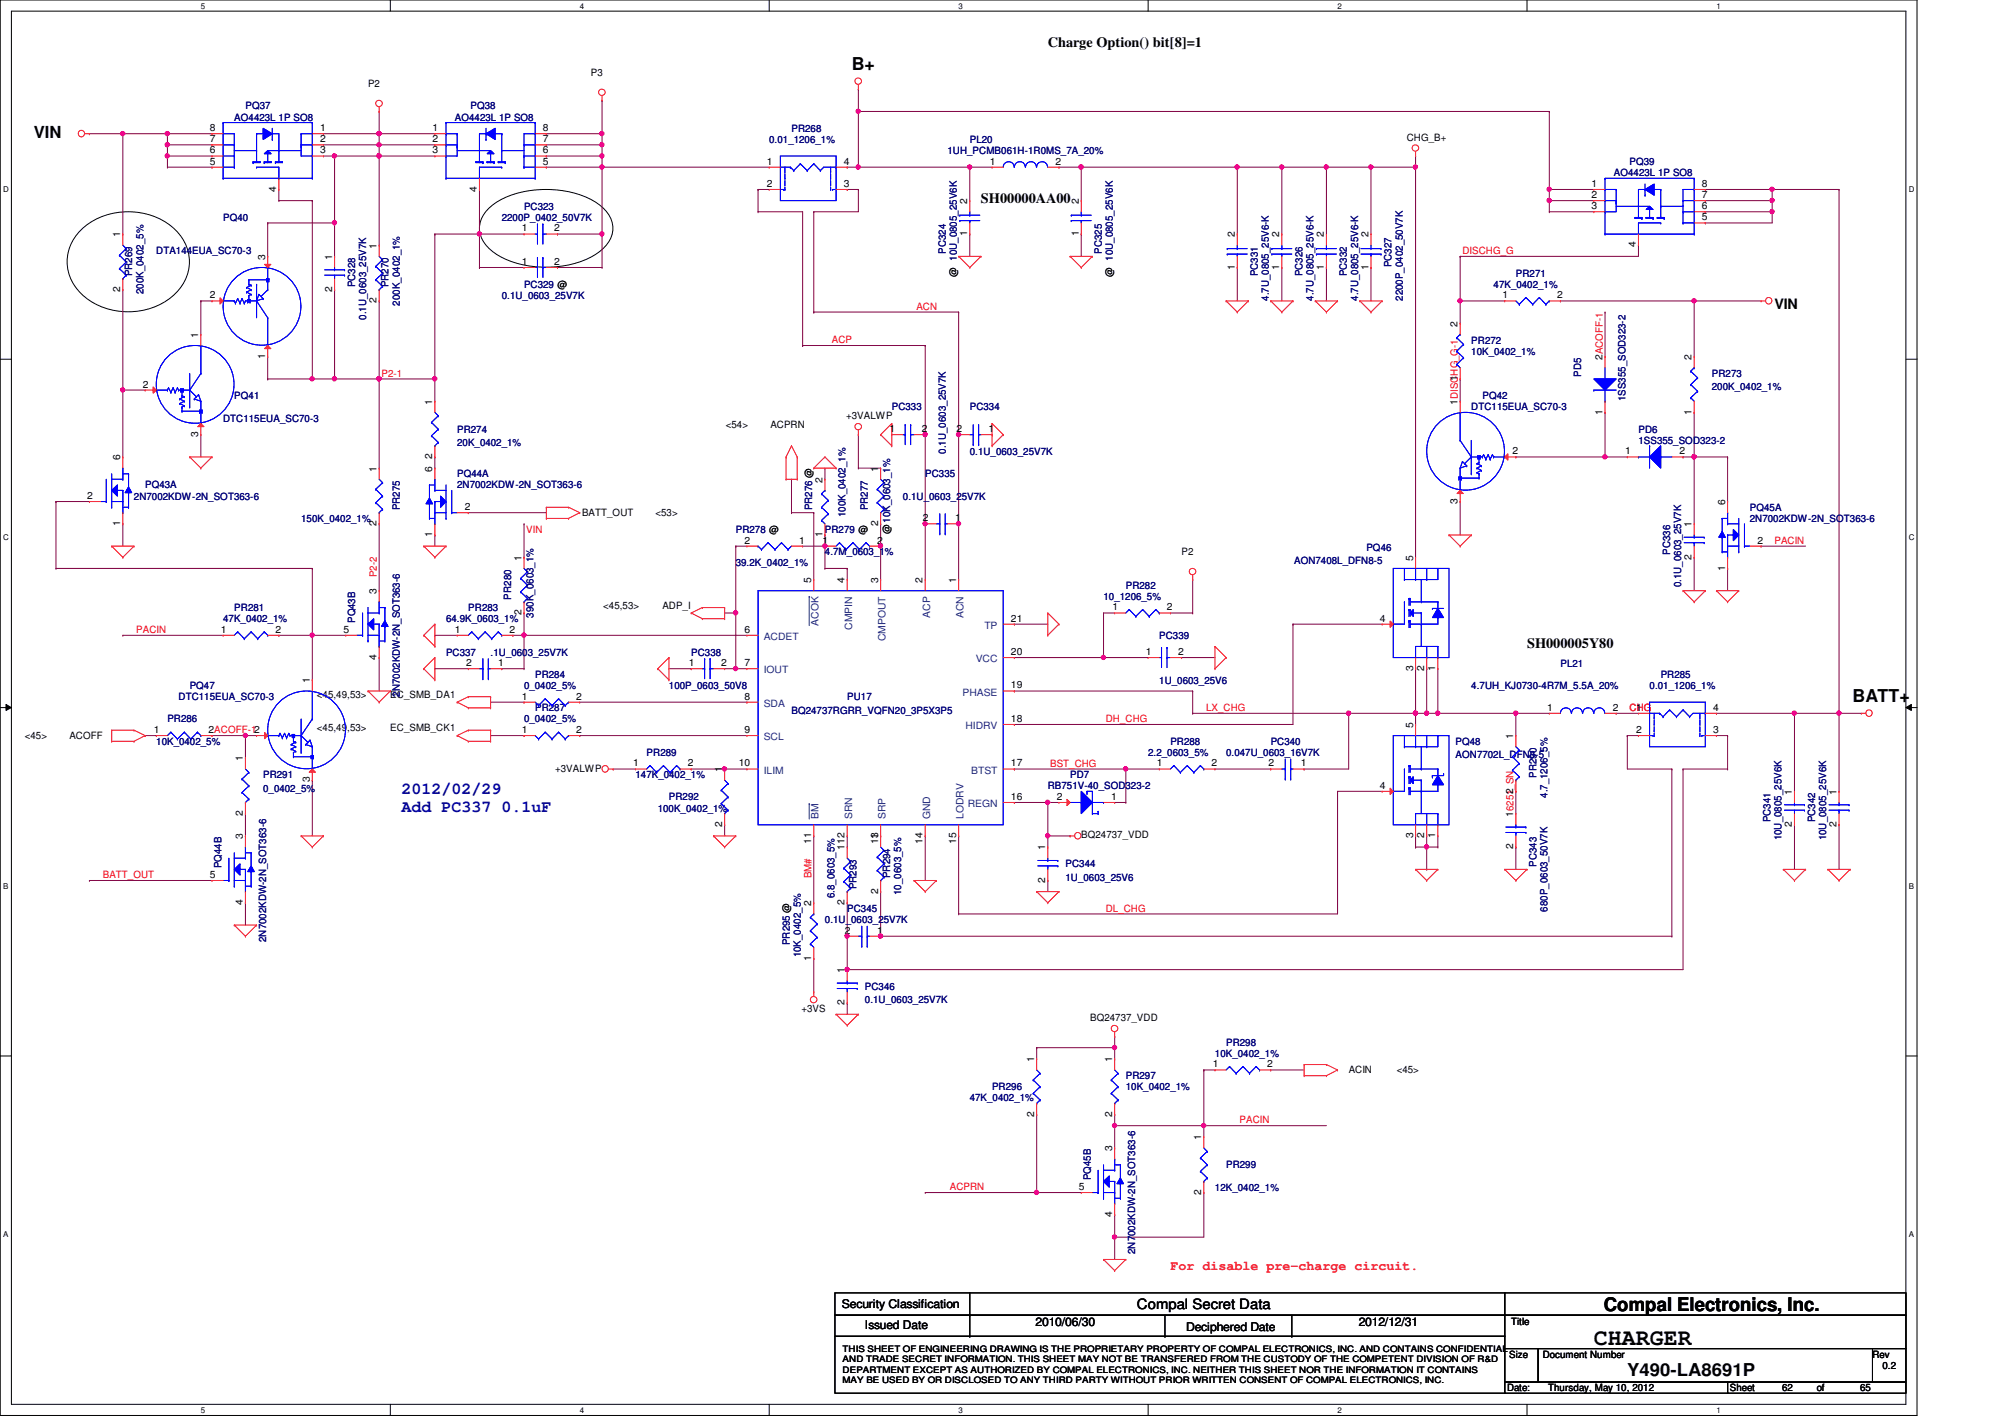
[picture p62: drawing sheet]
<svg xmlns="http://www.w3.org/2000/svg" width="297mm" height="210mm" viewBox="0 0 297 210" stroke-linecap="round" stroke-linejoin="round" font-family="sans-serif">
<defs><g id="words">
<text font-size="3.4" x="236.1" y="199.3">CHARGER</text>
<text font-size="2.8" x="237.6" y="194.1">Compal Electronics, Inc.</text>
<g font-size="2.6">
<text x="126.2" y="10.3">B+</text>
<text x="274.4" y="104">BATT+</text>
<text x="241.1" y="203.8">Y490-LA8691P</text>
</g>
<text font-size="2.5" x="5" y="20.4">VIN</text>
<g font-size="2.5" fill="#0000a0">
<text x="59.5" y="117.6">2012/02/29</text>
<text x="59.5" y="120.3">Add PC337 0.1uF</text>
</g>
<g font-size="2.1">
<text x="155.2" y="6.9">Charge Option() bit[8]=1</text>
<text x="145.3" y="30">SH00000AA00</text>
<text x="262.9" y="45.8">VIN</text>
<text x="226.2" y="96.1">SH000005Y80</text>
<text x="168.4" y="194">Compal Secret Data</text>
</g>
<text font-size="1.9" fill="#f00" x="173.4" y="188.2">For disable pre-charge circuit.</text>
<g font-size="1.8">
<text x="124.7" y="193.8">Security Classification</text>
<text x="128.1" y="196.9">Issued Date</text>
<text x="153.4" y="196.4">2010/06/30</text>
<text x="175.7" y="197.1">Deciphered Date</text>
<text x="201.3" y="196.4">2012/12/31</text>
</g>
<g font-size="1.5">
<text x="87.5" y="11.3">P3</text>
<text x="54.5" y="12.9">P2</text>
<text x="31.1" y="22.7">6</text>
<text x="31.1" y="21.1">7</text>
<text x="31.1" y="19.4">8</text>
<text x="47.4" y="22.7">3</text>
<text x="47.4" y="21.1">2</text>
<text x="47.4" y="19.4">1</text>
<text x="64.1" y="22.7">3</text>
<text x="64.1" y="21.1">2</text>
<text x="64.1" y="19.4">1</text>
<text x="80.4" y="22.7">6</text>
<text x="80.4" y="21.1">7</text>
<text x="80.4" y="19.4">8</text>
<text x="208.4" y="20.8">CHG_B+</text>
<text x="31.1" y="24.4">5</text>
<text x="40.9" y="28.4" transform="rotate(-90 40.9 28.4)">4</text>
<text x="70.7" y="28.4" transform="rotate(-90 70.7 28.4)">4</text>
<text x="80.4" y="24.4">5</text>
<text x="113.6" y="24.4">1</text>
<text x="113.6" y="27.7">2</text>
<text x="125" y="27.7">3</text>
<text x="125" y="24.4">4</text>
<text x="146.6" y="24.4">1</text>
<text x="156.4" y="24.4">2</text>
<text x="235.8" y="29.3">2</text>
<text x="235.8" y="27.7">1</text>
<text x="252.1" y="29.3">7</text>
<text x="252.1" y="27.7">8</text>
<text x="17.8" y="35.2" transform="rotate(-90 17.8 35.2)">1</text>
<text x="77.3" y="34.3">1</text>
<text x="82.1" y="34.3">2</text>
<text x="143.3" y="35" transform="rotate(-90 143.3 35)">1</text>
<text x="143.3" y="30.2" transform="rotate(-90 143.3 30.2)">2</text>
<text x="159.8" y="35" transform="rotate(-90 159.8 35)">1</text>
<text x="159.8" y="30.2" transform="rotate(-90 159.8 30.2)">2</text>
<text x="182.9" y="35.2" transform="rotate(-90 182.9 35.2)">2</text>
<text x="189.5" y="35.2" transform="rotate(-90 189.5 35.2)">2</text>
<text x="196.1" y="35.2" transform="rotate(-90 196.1 35.2)">2</text>
<text x="202.7" y="35.2" transform="rotate(-90 202.7 35.2)">2</text>
<text x="235.8" y="31">3</text>
<text x="252.1" y="31">6</text>
<text x="252.1" y="32.6">5</text>
<text x="39.3" y="38.5" transform="rotate(-90 39.3 38.5)">3</text>
<text x="49.2" y="38.5" transform="rotate(-90 49.2 38.5)">1</text>
<text x="55.8" y="36.8" transform="rotate(-90 55.8 36.8)">1</text>
<text x="77.3" y="39.2">1</text>
<text x="82.1" y="39.2">2</text>
<text x="141.8" y="41.1" transform="rotate(-90 141.8 41.1)">@ 10U_0805_25V6K</text>
<text x="164.9" y="41.1" transform="rotate(-90 164.9 41.1)">@ 10U_0805_25V6K</text>
<text x="182.9" y="40" transform="rotate(-90 182.9 40)">1</text>
<text x="189.5" y="40" transform="rotate(-90 189.5 40)">1</text>
<text x="196.1" y="40" transform="rotate(-90 196.1 40)">1</text>
<text x="202.7" y="40" transform="rotate(-90 202.7 40)">1</text>
<text x="242.4" y="36.7" transform="rotate(-90 242.4 36.7)">4</text>
<text x="17.8" y="43.3" transform="rotate(-90 17.8 43.3)">2</text>
<text x="31.1" y="44.2">2</text>
<text x="49.2" y="43.3" transform="rotate(-90 49.2 43.3)">2</text>
<text x="55.8" y="44.9" transform="rotate(-90 55.8 44.9)">2</text>
<text x="222.6" y="44.2">1</text>
<text x="230.7" y="44.2">2</text>
<text x="29.4" y="50" transform="rotate(-90 29.4 50)">1</text>
<text x="39.3" y="53.2" transform="rotate(-90 39.3 53.2)">1</text>
<text x="215.9" y="48.4" transform="rotate(-90 215.9 48.4)">2</text>
<text x="237.4" y="53.3" transform="rotate(-90 237.4 53.3)">2ACOFF-1</text>
<text x="250.6" y="53.3" transform="rotate(-90 250.6 53.3)">2</text>
<text x="21.2" y="57.4">2</text>
<text x="64" y="59.9" transform="rotate(-90 64 59.9)">1</text>
<text x="215.9" y="59.9" transform="rotate(-90 215.9 59.9)">1DISCHG_G-1</text>
<text x="215.9" y="56.5" transform="rotate(-90 215.9 56.5)">1</text>
<text x="29.4" y="64.7" transform="rotate(-90 29.4 64.7)">3</text>
<text x="107.5" y="63.4">&lt;54&gt;</text>
<text x="114.1" y="63.4">ACPRN</text>
<text x="125.3" y="62.1">+3VALWP</text>
<text x="131.8" y="64">1</text>
<text x="136.6" y="64">2</text>
<text x="141.7" y="64">2</text>
<text x="146.5" y="64">1</text>
<text x="237.4" y="61.4" transform="rotate(-90 237.4 61.4)">1</text>
<text x="250.6" y="61.4" transform="rotate(-90 250.6 61.4)">1</text>
<text x="17.8" y="68.2" transform="rotate(-90 17.8 68.2)">6</text>
<text x="55.8" y="69.8" transform="rotate(-90 55.8 69.8)">1</text>
<text x="64" y="69.8" transform="rotate(-90 64 69.8)">6</text>
<text x="64" y="68" transform="rotate(-90 64 68)">2</text>
<text x="121.8" y="71.5" transform="rotate(-90 121.8 71.5)">2</text>
<text x="130.1" y="69.8" transform="rotate(-90 130.1 69.8)">1</text>
<text x="224.1" y="67.3">2</text>
<text x="240.7" y="67.3">1</text>
<text x="248.8" y="67.3">2</text>
<text x="12.9" y="73.9">2</text>
<text x="17.8" y="77.9" transform="rotate(-90 17.8 77.9)">1</text>
<text x="55.8" y="77.9" transform="rotate(-90 55.8 77.9)">2</text>
<text x="68.9" y="75.6">2</text>
<text x="86.2" y="76.5">BATT_OUT</text>
<text x="97.1" y="76.5">&lt;53&gt;</text>
<text x="130.1" y="77.9" transform="rotate(-90 130.1 77.9)">2</text>
<text x="136.7" y="77.2">2</text>
<text x="141.5" y="77.2">1</text>
<text x="215.9" y="74.6" transform="rotate(-90 215.9 74.6)">3</text>
<text x="255.6" y="74.8" transform="rotate(-90 255.6 74.8)">6</text>
<text x="64" y="79.6" transform="rotate(-90 64 79.6)">1</text>
<text x="77.3" y="83.1" transform="rotate(-90 77.3 83.1)">1</text>
<text x="110.3" y="80.5">2</text>
<text x="118.4" y="80.5">1</text>
<text x="121.8" y="79.6" transform="rotate(-90 121.8 79.6)">1</text>
<text x="121.9" y="80.5">1</text>
<text x="130" y="80.5">2</text>
<text x="131.9" y="79.1" transform="rotate(-90 131.9 79.1)">@10K_0603_1%</text>
<text x="175" y="82.3">P2</text>
<text x="209.3" y="83.1" transform="rotate(-90 209.3 83.1)">5</text>
<text x="250.6" y="82.9" transform="rotate(-90 250.6 82.9)">2</text>
<text x="250.6" y="78.1" transform="rotate(-90 250.6 78.1)">1</text>
<text x="260.4" y="80.5">2</text>
<text x="55.8" y="88" transform="rotate(-90 55.8 88)">3</text>
<text x="120.2" y="86.4" transform="rotate(-90 120.2 86.4)">5</text>
<text x="125.1" y="86.4" transform="rotate(-90 125.1 86.4)">4</text>
<text x="130.1" y="86.4" transform="rotate(-90 130.1 86.4)">3</text>
<text x="136.7" y="86.4" transform="rotate(-90 136.7 86.4)">2</text>
<text x="141.6" y="86.4" transform="rotate(-90 141.6 86.4)">1</text>
<text x="255.6" y="84.5" transform="rotate(-90 255.6 84.5)">1</text>
<text x="32.7" y="93.7">1</text>
<text x="40.8" y="93.7">2</text>
<text x="50.9" y="93.7">5</text>
<text x="67.4" y="93.7">1</text>
<text x="75.5" y="93.7">2</text>
<text x="77.3" y="91.1" transform="rotate(-90 77.3 91.1)">2</text>
<text x="89.4" y="90.2">&lt;45,53&gt;</text>
<text x="98.1" y="90.2">ADP_I</text>
<text x="110.3" y="93.7">6</text>
<text x="149.8" y="92.1">21</text>
<text x="164.8" y="90.4">1</text>
<text x="172.9" y="90.4">2</text>
<text x="204.4" y="92.1">4</text>
<text x="45.9" y="101.2" transform="rotate(-90 45.9 101.2)">1</text>
<text x="55.8" y="97.7" transform="rotate(-90 55.8 97.7)">4</text>
<text x="69" y="98.7">2</text>
<text x="73.8" y="98.7">1</text>
<text x="102.1" y="98.7">1</text>
<text x="106.8" y="98.7">2</text>
<text x="110.3" y="98.7">7</text>
<text x="149.8" y="102">19</text>
<text x="149.8" y="97">20</text>
<text x="169.8" y="97">1</text>
<text x="174.5" y="97">2</text>
<text x="209.3" y="99.4" transform="rotate(-90 209.3 99.4)">3</text>
<text x="211" y="99.4" transform="rotate(-90 211 99.4)">2</text>
<text x="212.6" y="99.4" transform="rotate(-90 212.6 99.4)">1</text>
<text x="46.9" y="103.4">&lt;45,49,53&gt;</text>
<text x="57.8" y="103.4">EC_SMB_DA1</text>
<text x="77.3" y="103.6">1</text>
<text x="85.4" y="103.6">2</text>
<text x="110.3" y="103.6">8</text>
<text x="149.8" y="106.9">18</text>
<text x="209.3" y="107.8" transform="rotate(-90 209.3 107.8)">5</text>
<text x="229.2" y="105.3">1</text>
<text x="238.9" y="105.3">2</text>
<text x="242.4" y="105.3">1</text>
<text x="253.8" y="105.3">4</text>
<text x="3.7" y="109.5">&lt;45&gt;</text>
<text x="10.3" y="109.5">ACOFF</text>
<text x="22.8" y="108.6">1</text>
<text x="30.9" y="108.6">2ACOFF-12</text>
<text x="36" y="112.8" transform="rotate(-90 36 112.8)">1</text>
<text x="46.9" y="108.3">&lt;45,49,53&gt;</text>
<text x="57.8" y="108.3">EC_SMB_CK1</text>
<text x="77.3" y="108.6">1</text>
<text x="85.4" y="108.6">2</text>
<text x="93.8" y="113.5">1</text>
<text x="101.9" y="113.5">2</text>
<text x="109.5" y="113.5">10</text>
<text x="110.3" y="108.6">9</text>
<text x="149.8" y="113.5">17</text>
<text x="171.4" y="113.5">1</text>
<text x="179.5" y="113.5">2</text>
<text x="187.9" y="113.5">2</text>
<text x="192.7" y="113.5">1</text>
<text x="224.2" y="109.5" transform="rotate(-90 224.2 109.5)">1</text>
<text x="242.4" y="108.6">2</text>
<text x="253.8" y="108.6">3</text>
<text x="45.9" y="115.9" transform="rotate(-90 45.9 115.9)">3</text>
<text x="82.3" y="114.3">+3VALWP</text>
<text x="107" y="114.4" transform="rotate(-90 107 114.4)">1</text>
<text x="149.8" y="118.5">16</text>
<text x="156.5" y="118.5">2</text>
<text x="164.6" y="118.5">1</text>
<text x="204.4" y="116.8">4</text>
<text x="224.2" y="117.6" transform="rotate(-90 224.2 117.6)">2</text>
<text x="265.5" y="117.7" transform="rotate(-90 265.5 117.7)">1</text>
<text x="272.1" y="117.7" transform="rotate(-90 272.1 117.7)">1</text>
<text x="36" y="124.3" transform="rotate(-90 36 124.3)">3</text>
<text x="36" y="120.9" transform="rotate(-90 36 120.9)">2</text>
<text x="107" y="122.5" transform="rotate(-90 107 122.5)">2</text>
<text x="120.2" y="125" transform="rotate(-90 120.2 125)">11</text>
<text x="125.1" y="126" transform="rotate(-90 125.1 126)">112</text>
<text x="130.1" y="125" transform="rotate(-90 130.1 125)">13</text>
<text x="130.1" y="124.3" transform="rotate(-90 130.1 124.3)">1</text>
<text x="136.7" y="125" transform="rotate(-90 136.7 125)">14</text>
<text x="141.6" y="125" transform="rotate(-90 141.6 125)">15</text>
<text x="154.9" y="126" transform="rotate(-90 154.9 126)">1</text>
<text x="160.2" y="124.2">BQ24737_VDD</text>
<text x="209.3" y="124.2" transform="rotate(-90 209.3 124.2)">3</text>
<text x="211" y="124.2" transform="rotate(-90 211 124.2)">2</text>
<text x="212.6" y="124.2" transform="rotate(-90 212.6 124.2)">1</text>
<text x="224.2" y="125.8" transform="rotate(-90 224.2 125.8)">2</text>
<text x="224.2" y="121" transform="rotate(-90 224.2 121)">16251_SN</text>
<text x="265.5" y="122.5" transform="rotate(-90 265.5 122.5)">2</text>
<text x="272.1" y="122.5" transform="rotate(-90 272.1 122.5)">2</text>
<text x="31.1" y="130">5</text>
<text x="154.9" y="130.8" transform="rotate(-90 154.9 130.8)">2</text>
<text x="36" y="134.1" transform="rotate(-90 36 134.1)">4</text>
<text x="120.2" y="134.2" transform="rotate(-90 120.2 134.2)">2</text>
<text x="125.1" y="134.1" transform="rotate(-90 125.1 134.1)">2</text>
<text x="130.1" y="132.4" transform="rotate(-90 130.1 132.4)">2</text>
<text x="120.2" y="142.3" transform="rotate(-90 120.2 142.3)">1</text>
<text x="125.2" y="138.3">2</text>
<text x="130" y="138.3">1</text>
<text x="118.7" y="149.9">+3VS</text>
<text x="125.1" y="148.9" transform="rotate(-90 125.1 148.9)">2</text>
<text x="125.1" y="144.1" transform="rotate(-90 125.1 144.1)">1</text>
<text x="161.5" y="151.3">BQ24737_VDD</text>
<text x="153.2" y="157.4" transform="rotate(-90 153.2 157.4)">1</text>
<text x="164.8" y="157.4" transform="rotate(-90 164.8 157.4)">1</text>
<text x="179.7" y="158.1">1</text>
<text x="187.7" y="158.1">2</text>
<text x="199.8" y="158.9">ACIN</text>
<text x="206.9" y="158.9">&lt;45&gt;</text>
<text x="153.2" y="165.4" transform="rotate(-90 153.2 165.4)">2</text>
<text x="164.8" y="165.4" transform="rotate(-90 164.8 165.4)">2</text>
<text x="164.8" y="170.6" transform="rotate(-90 164.8 170.6)">3</text>
<text x="178" y="168.9" transform="rotate(-90 178 168.9)">1</text>
<text x="159.8" y="176.3">5</text>
<text x="178" y="177" transform="rotate(-90 178 177)">2</text>
<text x="164.8" y="180.3" transform="rotate(-90 164.8 180.3)">4</text>
<text x="223.9" y="196.3">Title</text>
<text x="223.6" y="201.1">Size</text>
<text x="228.6" y="201.1">Document Number</text>
<text x="277.4" y="201.1">Rev</text>
<text x="278.9" y="202.8">0.2</text>
<text x="223.3" y="206.1">Date:</text>
<text x="229.4" y="206.1">Thursday, May 10, 2012</text>
<text x="256.3" y="206.1">Sheet</text>
<text x="264" y="206.1">62</text>
<text x="269.2" y="206.1">of</text>
<text x="275.6" y="206.1">65</text>
</g>
<g font-size="1.5" fill="#000080">
<text x="34.7" y="17.9">AO4423L 1P SO8</text>
<text x="36.4" y="16.2">PQ37</text>
<text x="67.4" y="17.9">AO4423L 1P SO8</text>
<text x="69.7" y="16.2">PQ38</text>
<text x="114" y="21.2">0.01_1206_1%</text>
<text x="117.3" y="19.5">PR268</text>
<text x="140.4" y="22.8">1UH_PCMB061H-1R0MS_7A_20%</text>
<text x="143.7" y="21.2">PL20</text>
<text x="239.1" y="26.1">AO4423L 1P SO8</text>
<text x="241.4" y="24.5">PQ39</text>
<text x="33.1" y="32.7">PQ40</text>
<text x="74.3" y="32.7">2200P_0402_50V7K</text>
<text x="77.6" y="31.1">PC323</text>
<text x="19.6" y="40.9" transform="rotate(-90 19.6 40.9)">PR269</text>
<text x="23.2" y="37.7">DTA144EUA_SC70-3</text>
<text x="140.1" y="37.6" transform="rotate(-90 140.1 37.6)">PC324</text>
<text x="163.2" y="37.6" transform="rotate(-90 163.2 37.6)">PC325</text>
<text x="186.3" y="40.9" transform="rotate(-90 186.3 40.9)">PC331</text>
<text x="193" y="40.9" transform="rotate(-90 193 40.9)">PC326</text>
<text x="199.6" y="40.9" transform="rotate(-90 199.6 40.9)">PC332</text>
<text x="206.2" y="39.6" transform="rotate(-90 206.2 39.6)">PC327</text>
<text x="224.6" y="41">PR271</text>
<text x="21.2" y="43.6" transform="rotate(-90 21.2 43.6)">200K_0402_5%</text>
<text x="52.6" y="42.6" transform="rotate(-90 52.6 42.6)">PC328</text>
<text x="54.3" y="47.4" transform="rotate(-90 54.3 47.4)">0.1U_0603_25V7K</text>
<text x="57.6" y="42.6" transform="rotate(-90 57.6 42.6)">PR270</text>
<text x="59.2" y="45.3" transform="rotate(-90 59.2 45.3)">200K_0402_1%</text>
<text x="74.3" y="44.3">0.1U_0603_25V7K</text>
<text x="77.6" y="42.6">PC329 @</text>
<text x="188" y="44.6" transform="rotate(-90 188 44.6)">4.7U_0805_25V6-K</text>
<text x="194.6" y="44.6" transform="rotate(-90 194.6 44.6)">4.7U_0805_25V6-K</text>
<text x="201.2" y="44.6" transform="rotate(-90 201.2 44.6)">4.7U_0805_25V6-K</text>
<text x="207.8" y="44.6" transform="rotate(-90 207.8 44.6)">2200P_0402_50V7K</text>
<text x="221.3" y="42.6">47K_0402_1%</text>
<text x="218" y="50.9">PR272</text>
<text x="218" y="52.5">10K_0402_1%</text>
<text x="34.7" y="59.1">PQ41</text>
<text x="219.6" y="59.1">PQ42</text>
<text x="234.2" y="55.8" transform="rotate(-90 234.2 55.8)">PD5</text>
<text x="240.8" y="59.4" transform="rotate(-90 240.8 59.4)">1SS355_SOD323-2</text>
<text x="253.6" y="55.8">PR273</text>
<text x="253.6" y="57.8">200K_0402_1%</text>
<text x="33.1" y="62.4">DTC115EUA_SC70-3</text>
<text x="67.7" y="64.1">PR274</text>
<text x="132.1" y="60.8">PC333</text>
<text x="143.7" y="60.8">PC334</text>
<text x="218" y="60.8">DTC115EUA_SC70-3</text>
<text x="242.7" y="64.1">PD6</text>
<text x="242.7" y="65.7">1SS355_SOD323-2</text>
<text x="67.7" y="66.1">20K_0402_1%</text>
<text x="67.7" y="70.7">PQ44A</text>
<text x="137.1" y="70.7">PC335</text>
<text x="140.1" y="67.2" transform="rotate(-90 140.1 67.2)">0.1U_0603_25V7K</text>
<text x="143.7" y="67.4">0.1U_0603_25V7K</text>
<text x="19.9" y="74">2N7002KDW-2N_SOT363-6</text>
<text x="21.5" y="72.3">PQ43A</text>
<text x="44.6" y="77.3">150K_0402_1%</text>
<text x="59.2" y="75.6" transform="rotate(-90 59.2 75.6)">PR275</text>
<text x="67.7" y="72.3">2N7002KDW-2N_SOT363-6</text>
<text x="120.3" y="75.6" transform="rotate(-90 120.3 75.6)">PR276 @</text>
<text x="125.3" y="76.6" transform="rotate(-90 125.3 76.6)">100K_0402_1%</text>
<text x="128.6" y="75.6" transform="rotate(-90 128.6 75.6)">PR277</text>
<text x="133.8" y="74">0.1U_0603_25V7K</text>
<text x="259.2" y="75.6">PQ45A</text>
<text x="259.2" y="77.3">2N7002KDW-2N_SOT363-6</text>
<text x="109" y="79">PR278 @</text>
<text x="109" y="83.9">39.2K_0402_1%</text>
<text x="122.2" y="79">PR279 @</text>
<text x="122.2" y="82.3">4.7M_0603_1%</text>
<text x="191.7" y="83.6">AON7408L_DFN8-5</text>
<text x="202.4" y="81.6">PQ46</text>
<text x="247.4" y="82.2" transform="rotate(-90 247.4 82.2)">PC336</text>
<text x="75.7" y="88.8" transform="rotate(-90 75.7 88.8)">PR280</text>
<text x="163.5" y="88.9">10_1206_5%</text>
<text x="166.8" y="87.2">PR282</text>
<text x="249.1" y="87" transform="rotate(-90 249.1 87)">0.1U_0603_25V7K</text>
<text x="33.1" y="92.2">47K_0402_1%</text>
<text x="34.7" y="90.5">PR281</text>
<text x="52.6" y="92.3" transform="rotate(-90 52.6 92.3)">PQ43B</text>
<text x="66.1" y="92.2">64.9K_0603_1%</text>
<text x="69.4" y="90.5">PR283</text>
<text x="79" y="91.5" transform="rotate(-90 79 91.5)">390K_0603_1%</text>
<text x="171.7" y="94.7">PC339</text>
<text x="66.1" y="97.1">PC337</text>
<text x="72.7" y="97.1">.1U_0603_25V7K</text>
<text x="79.3" y="100.4">PR284</text>
<text x="102.4" y="97.1">PC338</text>
<text x="171.7" y="101.4">1U_0603_25V6</text>
<text x="231.2" y="98.8">PL21</text>
<text x="246" y="100.4">PR285</text>
<text x="24.8" y="107">PR286</text>
<text x="26.5" y="103.7">DTC115EUA_SC70-3</text>
<text x="28.1" y="102.1">PQ47</text>
<text x="59.2" y="103.2" transform="rotate(-90 59.2 103.2)">2N7002KDW-2N_SOT363-6</text>
<text x="77.6" y="107">0_0402_5%</text>
<text x="77.6" y="102.1">0_0402_5%</text>
<text x="79.3" y="105.4">PR287</text>
<text x="99.1" y="102.1">100P_0603_50V8</text>
<text x="117.3" y="105.7">BQ24737RGRR_VQFN20_3P5X3P5</text>
<text x="125.5" y="103.7">PU17</text>
<text x="218" y="102.1">4.7UH_KJ0730-4R7M_5.5A_20%</text>
<text x="244.4" y="102.1">0.01_1206_1%</text>
<text x="23.2" y="110.3">10K_0402_5%</text>
<text x="95.8" y="112">PR289</text>
<text x="170.1" y="112">2.2_0603_5%</text>
<text x="173.4" y="110.3">PR288</text>
<text x="181.6" y="112">0.047U_0603_16V7K</text>
<text x="188.3" y="110.3">PC340</text>
<text x="215.6" y="110.3">PQ48</text>
<text x="215.6" y="112.3">AON7702L_DFN8-5</text>
<text x="39" y="115.3">PR291</text>
<text x="39" y="117.3">0_0402_5%</text>
<text x="94.1" y="115.3">147K_0402_1%</text>
<text x="99.1" y="118.6">PR292</text>
<text x="155.2" y="116.9">RB751V-40_SOD323-2</text>
<text x="158.5" y="115.3">PD7</text>
<text x="227.6" y="115.2" transform="rotate(-90 227.6 115.2)">PR290</text>
<text x="229.3" y="118.2" transform="rotate(-90 229.3 118.2)">4.7_1206_5%</text>
<text x="97.4" y="120.2">100K_0402_1%</text>
<text x="262.3" y="121.8" transform="rotate(-90 262.3 121.8)">PC341</text>
<text x="263.9" y="124.5" transform="rotate(-90 263.9 124.5)">10U_0805_25V6K</text>
<text x="268.9" y="121.8" transform="rotate(-90 268.9 121.8)">PC342</text>
<text x="270.5" y="124.5" transform="rotate(-90 270.5 124.5)">10U_0805_25V6K</text>
<text x="32.8" y="128.6" transform="rotate(-90 32.8 128.6)">PQ44B</text>
<text x="126.9" y="131.7" transform="rotate(-90 126.9 131.7)">PR293</text>
<text x="131.9" y="130.1" transform="rotate(-90 131.9 130.1)">PR294</text>
<text x="157.9" y="128.5">PC344</text>
<text x="157.9" y="130.5">1U_0603_25V6</text>
<text x="227.6" y="128.4" transform="rotate(-90 227.6 128.4)">PC343</text>
<text x="122.2" y="136.7">0.1U_0603_25V7K</text>
<text x="123.6" y="133.1" transform="rotate(-90 123.6 133.1)">6.8_0603_5%</text>
<text x="125.5" y="135.1">PC345</text>
<text x="133.5" y="132.6" transform="rotate(-90 133.5 132.6)">10_0603_5%</text>
<text x="229.3" y="135" transform="rotate(-90 229.3 135)">680P_0603_50V7K</text>
<text x="39.4" y="139.5" transform="rotate(-90 39.4 139.5)">2N7002KDW-2N_SOT363-6</text>
<text x="117" y="140" transform="rotate(-90 117 140)">PR295 @</text>
<text x="118.7" y="141.8" transform="rotate(-90 118.7 141.8)">10K_0402_5%</text>
<text x="128.1" y="146.6">PC346</text>
<text x="128.1" y="148.6">0.1U_0603_25V7K</text>
<text x="181.6" y="154.9">PR298</text>
<text x="147" y="161.5">PR296</text>
<text x="166.8" y="159.9">PR297</text>
<text x="166.8" y="161.5">10K_0402_1%</text>
<text x="180" y="156.5">10K_0402_1%</text>
<text x="143.7" y="163.2">47K_0402_1%</text>
<text x="181.6" y="173.1">PR299</text>
<text x="161.6" y="174.8" transform="rotate(-90 161.6 174.8)">PQ45B</text>
<text x="180" y="176.4">12K_0402_1%</text>
<text x="168.2" y="185.8" transform="rotate(-90 168.2 185.8)">2N7002KDW-2N_SOT363-6</text>
</g>
<g font-size="1.5" fill="#f00">
<text x="216.7" y="37.6">DISCHG_G</text>
<text x="135.8" y="45.9">ACN</text>
<text x="123.2" y="50.8">ACP</text>
<text x="56.5" y="55.8">P2-1</text>
<text x="78" y="78.9">VIN</text>
<text x="262.9" y="80.6">PACIN</text>
<text x="55.8" y="85.5" transform="rotate(-90 55.8 85.5)">P2-2</text>
<text x="20.2" y="93.8">PACIN</text>
<text x="163.8" y="107">DH_CHG</text>
<text x="178.7" y="105.3">LX_CHG</text>
<text x="241.4" y="105.3">CHG</text>
<text x="155.6" y="113.6">BST_CHG</text>
<text x="15.2" y="130.1">BATT_OUT</text>
<text x="120.2" y="130.1" transform="rotate(-90 120.2 130.1)">BM#</text>
<text x="163.8" y="135">DL_CHG</text>
<text x="183.6" y="166.4">PACIN</text>
<text x="140.7" y="176.3">ACPRN</text>
</g>
<g font-size="1.5" fill="#004080">
<text x="113.2" y="94.8">ACDET</text>
<text x="121.3" y="92.7" transform="rotate(-90 121.3 92.7)">ACOK</text>
<text x="126.2" y="93.3" transform="rotate(-90 126.2 93.3)">CMPIN</text>
<text x="131.2" y="95" transform="rotate(-90 131.2 95)">CMPOUT</text>
<text x="137.8" y="91.5" transform="rotate(-90 137.8 91.5)">ACP</text>
<text x="142.7" y="91.6" transform="rotate(-90 142.7 91.6)">ACN</text>
<text x="145.8" y="93.1">TP</text>
<text x="113.2" y="99.7">IOUT</text>
<text x="144.6" y="98.1">VCC</text>
<text x="113.2" y="104.7">SDA</text>
<text x="142.6" y="103">PHASE</text>
<text x="143" y="108">HIDRV</text>
<text x="113.2" y="109.6">SCL</text>
<text x="113.2" y="114.6">ILIM</text>
<text x="143.4" y="119.5">REGN</text>
<text x="143.9" y="114.6">BTST</text>
<text x="121.3" y="121.3" transform="rotate(-90 121.3 121.3)">BM</text>
<text x="126.2" y="121.3" transform="rotate(-90 126.2 121.3)">SRN</text>
<text x="131.2" y="121.3" transform="rotate(-90 131.2 121.3)">SRP</text>
<text x="137.8" y="121.3" transform="rotate(-90 137.8 121.3)">GND</text>
<text x="142.7" y="121.3" transform="rotate(-90 142.7 121.3)">LODRV</text>
</g>
<g font-size="1.3">
<text x="124.8" y="203.3">DEPARTMENT EXCEPT AS AUTHORIZED BY COMPAL ELECTRONICS, INC. NEITHER THIS SHEET NOR THE INFORMATION IT CONTAINS</text>
<text x="124.8" y="200.3">THIS SHEET OF ENGINEERING DRAWING IS THE PROPRIETARY PROPERTY OF COMPAL ELECTRONICS, INC. AND CONTAINS CONFIDENTIAL</text>
<text x="124.8" y="201.8">AND TRADE SECRET INFORMATION. THIS SHEET MAY NOT BE TRANSFERED FROM THE CUSTODY OF THE COMPETENT DIVISION OF R&amp;D</text>
<text x="124.8" y="204.9">MAY BE USED BY OR DISCLOSED TO ANY THIRD PARTY WITHOUT PRIOR WRITTEN CONSENT OF COMPAL ELECTRONICS, INC.</text>
</g>
<g font-size="1.2">
<text x="29.8" y="1.3">5</text>
<text x="85.9" y="1.3">4</text>
<text x="142" y="1.3">3</text>
<text x="198.2" y="1.3">2</text>
<text x="254.3" y="1.3">1</text>
<text x=".5" y="28.5">D</text>
<text x="282.8" y="28.5">D</text>
<text x=".5" y="80.1">C</text>
<text x="282.8" y="80.1">C</text>
<text x=".5" y="131.7">B</text>
<text x="282.8" y="131.7">B</text>
<text x=".5" y="183.3">A</text>
<text x="282.8" y="183.3">A</text>
<text x="29.8" y="209.3">5</text>
<text x="85.9" y="209.3">4</text>
<text x="142" y="209.3">3</text>
<text x="198.2" y="209.3">2</text>
<text x="254.3" y="209.3">1</text>
</g>
</g></defs>
<path d="M0 0h284v209.7h-284zM1.7 1.7h280.7v206.3h-280.7z" fill="none" stroke="#000" stroke-width=".15"/>
<g fill="#fff">
<path d="M29.8 .2h.5v1.3h-.5z"/>
<path d="M29.8 208.2h.5v1.3h-.5z"/>
</g>
<path d="M57.8 0v1.7M57.8 208v1.7" fill="none" stroke="#000" stroke-width=".15"/>
<g fill="#fff">
<path d="M85.9 .2h.6v1.3h-.6z"/>
<path d="M85.9 208.2h.6v1.3h-.6z"/>
</g>
<path d="M114 0v1.7M114 208v1.7" fill="none" stroke="#000" stroke-width=".15"/>
<g fill="#fff">
<path d="M142 .2h.6v1.3h-.6z"/>
<path d="M142 208.2h.6v1.3h-.6z"/>
</g>
<path d="M170.1 0v1.7M170.1 208v1.7" fill="none" stroke="#000" stroke-width=".15"/>
<g fill="#fff">
<path d="M198.2 .2h.6v1.3h-.6z"/>
<path d="M198.2 208.2h.6v1.3h-.6z"/>
</g>
<path d="M226.2 0v1.7M226.2 208v1.7" fill="none" stroke="#000" stroke-width=".15"/>
<g fill="#fff">
<path d="M254.3 .2h.6v1.3h-.6z"/>
<path d="M254.3 208.2h.6v1.3h-.6z"/>
<path d="M.5 27.4h.8v1.3h-.8z"/>
<path d="M282.8 27.4h.8v1.3h-.8z"/>
<path d="M.5 79h.8v1.3h-.8z"/>
<path d="M282.8 79h.8v1.3h-.8z"/>
</g>
<path d="M0 53.2h1.7M282.4 53.2h1.6" fill="none" stroke="#000" stroke-width=".15"/>
<g fill="#fff">
<path d="M.5 130.6h.7v1.3h-.7z"/>
<path d="M282.8 130.6h.7v1.3h-.7z"/>
</g>
<path d="M0 104.8h1.7M.9 104.4l.8 .4-.8 .4zM282.4 104.8l.8-.4v.8zM282.4 104.8h1.6" fill="none" stroke="#000" stroke-width=".15"/>
<path d="M.9 104.4l.8 .4-.8 .4zM282.4 104.8l.8-.4v.8z" fill="#000"/>
<g fill="#fff">
<path d="M.5 182.2h.7v1.3h-.7z"/>
<path d="M282.8 182.2h.7v1.3h-.7z"/>
</g>
<path d="M11.8 34.2a10.4 10.4 0 0 1 14.4 0 6.4 6.4 0 0 1-.8 9.8 10.4 10.4 0 0 1-13.6-.7 6.4 6.4 0 0 1 0-9.1zM72.4 30.9a12.3 12.3 0 0 1 8.5-2.8 12.5 12.5 0 0 1 8.5 2.8 3.8 3.8 0 0 1 0 5.8 12.5 12.5 0 0 1-8.5 2.9 12.4 12.4 0 0 1-8.5-2.9 3.8 3.8 0 0 1 0-5.8zM0 156.4h1.7M282.4 156.4h1.6" fill="none" stroke="#000" stroke-width=".15"/>
<path d="M166.8 113.9h.1M166.8 113.9h4.9" fill="none" stroke="#800040" stroke-width=".15"/>
<circle cx="166.8" cy="113.9" r=".32" fill="#f0f"/>
<circle cx="166.8" cy="113.9" r=".32" fill="none" stroke="#f0f" stroke-width=".15"/>
<path d="M118.9 51.2h.1M118.9 51.2h18.2M130.5 138.7h.1M130.5 138.7h117.2" fill="none" stroke="#800040" stroke-width=".15"/>
<circle cx="130.4" cy="138.7" r=".32" fill="#f0f"/>
<circle cx="130.4" cy="138.7" r=".32" fill="none" stroke="#f0f" stroke-width=".15"/>
<g fill="none" stroke="#800040" stroke-width=".15">
<path d="M112.3 28.1h.1M112.3 28.1h1.7M216.3 38h.1M216.3 38h26.4M120.6 46.2h.1M120.6 46.2h21.4M8.3 84.2h.1M8.3 84.2h38M41.3 94.1h.1M41.3 94.1h5M224.6 105.7h.1M224.6 105.7h4.9"/>
<path d="M241.1 109h.1M241.1 109h1.6M142 135.4h.1M142 135.4h56.2"/>
</g>
<circle cx="224.5" cy="105.6" r=".32" fill="#f0f"/>
<circle cx="224.5" cy="105.6" r=".32" fill="none" stroke="#f0f" stroke-width=".15"/>
<path d="M213 99.1h.1M213 99.1v6.6M199.8 105.7h.1M199.8 105.7h9.9" fill="none" stroke="#800040" stroke-width=".15"/>
<circle cx="209.7" cy="105.6" r=".32" fill="#f0f"/>
<circle cx="209.7" cy="105.6" r=".32" fill="none" stroke="#f0f" stroke-width=".15"/>
<g fill="none" stroke="#800040" stroke-width=".15">
<path d="M127.2 16.5h.1M127.2 16.5v8.3h-1.7M80.9 21.5h.1M80.9 21.5h8.3M125.5 24.8h.1M196.5 24.8h.1M196.5 24.8h6.6M56.2 77.6h.1M56.2 77.6v9.9M46.3 115.6h.1M46.3 115.6v8.2M224.6 105.7h.1"/>
<path d="M224.6 105.7v3.3M255.9 109h.1M255.9 109v4.9M107.4 122.2h.1M107.4 122.2v1.6"/>
</g>
<circle cx="89.2" cy="21.4" r=".32" fill="#f0f"/>
<circle cx="89.2" cy="21.4" r=".32" fill="none" stroke="#f0f" stroke-width=".15"/>
<path d="M252.6 28.1h.1M252.6 28.1h9.9M249.3 113.9h6.6M255.9 113.9h.1M125.5 143.6h.1M125.5 143.6h123.8" fill="none" stroke="#800040" stroke-width=".15"/>
<circle cx="125.5" cy="143.6" r=".32" fill="#f0f"/>
<circle cx="125.5" cy="143.6" r=".32" fill="none" stroke="#f0f" stroke-width=".15"/>
<path d="M252.6 33h.1M252.6 31.4h.1M252.6 31.4h9.9M262.5 31.4h.1M262.5 31.4v1.6h-9.9" fill="none" stroke="#800040" stroke-width=".15"/>
<circle cx="262.5" cy="31.3" r=".32" fill="#f0f"/>
<circle cx="262.5" cy="31.3" r=".32" fill="none" stroke="#f0f" stroke-width=".15"/>
<g fill="none" stroke="#800040" stroke-width=".15">
<path d="M127.2 16.5h.1M127.2 16.5h102.3M125.5 28.1h.1M125.5 28.1h1.7M183.3 39.6h.1M183.3 39.6v5M189.9 39.6h.1M189.9 39.6v5M196.5 39.6h.1M196.5 39.6v5M252.6 29.7h.1M252.6 29.7h9.9"/>
<path d="M262.5 28.1h.1M262.5 28.1h10"/>
</g>
<circle cx="127.1" cy="16.5" r=".32" fill="#f0f"/>
<circle cx="127.1" cy="16.5" r=".32" fill="none" stroke="#f0f" stroke-width=".15"/>
<path d="M127.2 13.2h.1M127.2 13.2v3.3M64.4 34.7h.1M64.4 34.7v21.4M120.6 31.4h.1M127.2 28.1h.1M127.2 28.1v3.3h-6.6M56.2 56.1h8.2M64.4 56.1h.1M193.2 113.9h.1M199.8 105.7h.1M199.8 105.7v8.2h-6.6" fill="none" stroke="#800040" stroke-width=".15"/>
<circle cx="199.8" cy="105.6" r=".32" fill="#f0f"/>
<circle cx="199.8" cy="105.6" r=".32" fill="none" stroke="#f0f" stroke-width=".15"/>
<g fill="none" stroke="#800040" stroke-width=".15">
<path d="M71 28.1h.1M71 28.1v6.6M237.8 46.2h.1M237.8 46.2v6.6M251 44.6h.1M251 44.6v8.2M130.5 77.6h.1M130.5 77.6v3.3M237.8 67.7h.1M237.8 61.1h.1M237.8 67.7h3.3M237.8 61.1v6.6"/>
<path d="M249.3 67.7h.1M249.3 67.7h1.7M251 61.1h.1M251 67.7h.1M251 61.1v16.5M251 82.5h.1M251 82.5v5M176.7 105.7h.1M176.7 105.7h23.1M254.3 105.7h.1M254.3 105.7h11.5M265.8 122.2h.1"/>
<path d="M265.8 122.2v6.6"/>
</g>
<circle cx="251" cy="67.7" r=".32" fill="#f0f"/>
<circle cx="251" cy="67.7" r=".32" fill="none" stroke="#f0f" stroke-width=".15"/>
<path d="M251 67.7h.1M251 67.7h4.9" fill="none" stroke="#800040" stroke-width=".15"/>
<circle cx="251" cy="67.7" r=".32" fill="#f0f"/>
<circle cx="251" cy="67.7" r=".32" fill="none" stroke="#f0f" stroke-width=".15"/>
<path d="M224.6 67.7h.1M224.6 67.7h13.2M255.9 67.7h.1M255.9 67.7v6.6M255.9 84.2h.1M255.9 84.2v3.3M260.9 80.9h.1M260.9 80.9h6.6" fill="none" stroke="#800040" stroke-width=".15"/>
<circle cx="237.8" cy="67.7" r=".32" fill="#f0f"/>
<circle cx="237.8" cy="67.7" r=".32" fill="none" stroke="#f0f" stroke-width=".15"/>
<path d="M64.4 34.7h.1M64.4 34.7h6.6M247.7 113.9v24.8M125.5 138.7h.1M125.5 138.7v4.9M142 123.8h.1M142 123.8v11.6M155.2 130.4h.1M155.2 130.4v1.7M247.7 138.7h.1" fill="none" stroke="#800040" stroke-width=".15"/>
<circle cx="125.5" cy="138.7" r=".32" fill="#f0f"/>
<circle cx="125.5" cy="138.7" r=".32" fill="none" stroke="#f0f" stroke-width=".15"/>
<g fill="none" stroke="#800040" stroke-width=".15">
<path d="M64.4 67.7h.1M64.4 67.7v1.6M69.4 75.9h.1M69.4 75.9h11.5M122.2 69.3h.1M122.2 69.3v1.7M64.4 94.1h.1M64.4 94.1h3.3M76 94.1h.1M76 94.1h1.6M130.5 80.9h.1M130.5 80.9v5"/>
<path d="M163.5 97.4h.1M163.5 97.4h6.6M21.5 109h.1M21.5 109h1.7M249.3 113.9h.1M249.3 113.9v29.7M130.5 132.1h.1M130.5 132.1v6.6"/>
</g>
<circle cx="130.4" cy="80.9" r=".32" fill="#f0f"/>
<circle cx="130.4" cy="80.9" r=".32" fill="none" stroke="#f0f" stroke-width=".15"/>
<path d="M122.2 80.9h.1M122.2 80.9v3.3M150.3 118.9h.1M150.3 118.9h4.9" fill="none" stroke="#800040" stroke-width=".15"/>
<circle cx="122.2" cy="80.9" r=".32" fill="#f0f"/>
<circle cx="122.2" cy="80.9" r=".32" fill="none" stroke="#f0f" stroke-width=".15"/>
<g fill="none" stroke="#800040" stroke-width=".15">
<path d="M18.2 77.6h.1M18.2 77.6v3.3M77.6 77.6h.1M77.6 77.6v4.9M127.2 64.4h.1M127.2 64.4v4.9M46.3 84.2h.1M46.3 84.2v9.9M99.1 99.1h3.3M102.4 99.1h.1M107.4 99.1h1.6M107.4 90.8h1.6"/>
<path d="M109 90.8h.1M109 80.9h.1M109 99.1h.1M109 80.9v9.9M122.2 84.2h.1M122.2 84.2h3.3M125.5 84.2h.1M125.5 84.2v1.7M175 97.4h.1M175 97.4h5M36.4 109h.1M36.4 109v3.3"/>
<path d="M150.3 113.9h.1M150.3 113.9h16.5M165.1 118.9h1.7M166.8 118.9h.1M166.8 113.9h.1M166.8 113.9v5M125.5 123.8h.1M125.5 133.7h.1M125.5 123.8v1.7M125.5 133.7v5M137.1 123.8h.1M137.1 123.8v6.6"/>
<path d="M125.5 148.6h.1M125.5 148.6v1.6"/>
</g>
<circle cx="36.3" cy="108.9" r=".32" fill="#f0f"/>
<circle cx="36.3" cy="108.9" r=".32" fill="none" stroke="#f0f" stroke-width=".15"/>
<path d="M231.2 44.6h.1M231.2 44.6h19.8M122.2 79.2h.1M122.2 79.2v1.7M31.4 109h.1M31.4 109h5M155.2 118.9h.1M155.2 118.9h1.7" fill="none" stroke="#800040" stroke-width=".15"/>
<circle cx="155.2" cy="118.8" r=".32" fill="#f0f"/>
<circle cx="155.2" cy="118.8" r=".32" fill="none" stroke="#f0f" stroke-width=".15"/>
<path d="M82.6 34.7h.1M89.2 24.8h.1M89.2 24.8h24.8M89.2 24.8v9.9h-6.6M127.2 69.3h.1M127.2 69.3h3.3M36.4 123.8h.1M36.4 120.5v3.3" fill="none" stroke="#800040" stroke-width=".15"/>
<circle cx="89.2" cy="34.6" r=".32" fill="#f0f"/>
<circle cx="89.2" cy="34.6" r=".32" fill="none" stroke="#f0f" stroke-width=".15"/>
<circle cx="89.2" cy="24.7" r=".32" fill="#f0f"/>
<circle cx="89.2" cy="24.7" r=".32" fill="none" stroke="#f0f" stroke-width=".15"/>
<path d="M49.6 56.1h.1M49.6 56.1h6.6M118.9 80.9h3.3M122.2 80.9h.1" fill="none" stroke="#800040" stroke-width=".15"/>
<circle cx="49.5" cy="56.1" r=".32" fill="#f0f"/>
<circle cx="49.5" cy="56.1" r=".32" fill="none" stroke="#f0f" stroke-width=".15"/>
<path d="M46.3 94.1h.1M46.3 94.1v6.6" fill="none" stroke="#800040" stroke-width=".15"/>
<circle cx="46.2" cy="94.1" r=".32" fill="#f0f"/>
<circle cx="46.2" cy="94.1" r=".32" fill="none" stroke="#f0f" stroke-width=".15"/>
<path d="M118.9 31.4v19.8M118.9 51.2h.1M137.1 77.6h.1M137.1 77.6v8.3M85.9 109h.1M85.9 109h24.8M209.7 105.7h.1M209.7 105.7v1.6" fill="none" stroke="#800040" stroke-width=".15"/>
<circle cx="137" cy="77.6" r=".32" fill="#f0f"/>
<circle cx="137" cy="77.6" r=".32" fill="none" stroke="#f0f" stroke-width=".15"/>
<path d="M71 34.7h.1M71 34.7h6.6" fill="none" stroke="#800040" stroke-width=".15"/>
<circle cx="71" cy="34.6" r=".32" fill="#f0f"/>
<circle cx="71" cy="34.6" r=".32" fill="none" stroke="#f0f" stroke-width=".15"/>
<path d="M107.4 113.9h.1M107.4 113.9h3.3" fill="none" stroke="#800040" stroke-width=".15"/>
<circle cx="107.3" cy="113.9" r=".32" fill="#f0f"/>
<circle cx="107.3" cy="113.9" r=".32" fill="none" stroke="#f0f" stroke-width=".15"/>
<path d="M120.6 31.4v14.8M120.6 46.2h.1M109 80.9h.1M109 90.8h.1M109 80.9h1.7M109 90.8v8.3M150.3 92.5h.1M150.3 92.5h4.9M191.6 92.5h.1M191.6 92.5v14.8M176.7 102.4h.1M176.7 102.4v3.3" fill="none" stroke="#800040" stroke-width=".15"/>
<circle cx="109" cy="90.8" r=".32" fill="#f0f"/>
<circle cx="109" cy="90.8" r=".32" fill="none" stroke="#f0f" stroke-width=".15"/>
<path d="M109 99.1h.1M109 99.1h1.7" fill="none" stroke="#800040" stroke-width=".15"/>
<circle cx="109" cy="99" r=".32" fill="#f0f"/>
<circle cx="109" cy="99" r=".32" fill="none" stroke="#f0f" stroke-width=".15"/>
<path d="M142 77.6h.1M142 77.6v8.3" fill="none" stroke="#800040" stroke-width=".15"/>
<circle cx="142" cy="77.6" r=".32" fill="#f0f"/>
<circle cx="142" cy="77.6" r=".32" fill="none" stroke="#f0f" stroke-width=".15"/>
<path d="M77.6 94.1h.1M77.6 94.1h33.1M90.8 113.9h.1M90.8 113.9h3.3M150.3 107.3h.1M150.3 107.3h41.3M36.4 133.7h.1M36.4 133.7v3.3" fill="none" stroke="#800040" stroke-width=".15"/>
<circle cx="77.6" cy="94.1" r=".32" fill="#f0f"/>
<circle cx="77.6" cy="94.1" r=".32" fill="none" stroke="#f0f" stroke-width=".15"/>
<path d="M209.7 24.8h.1M209.7 24.8v57.7M150.3 102.4h.1M150.3 102.4h26.4" fill="none" stroke="#800040" stroke-width=".15"/>
<circle cx="209.7" cy="24.7" r=".32" fill="#f0f"/>
<circle cx="209.7" cy="24.7" r=".32" fill="none" stroke="#f0f" stroke-width=".15"/>
<path d="M47.9 19.8h.1M47.9 19.8h8.3M137.1 51.2h.1M137.1 51.2v13.2M142 46.2h.1M142 46.2v18.2M77.6 94.1h.1M77.6 90.8v3.3M102.4 113.9h.1M102.4 113.9h5M224.6 117.2h.1M224.6 117.2v3.3" fill="none" stroke="#800040" stroke-width=".15"/>
<circle cx="56.1" cy="19.8" r=".32" fill="#f0f"/>
<circle cx="56.1" cy="19.8" r=".32" fill="none" stroke="#f0f" stroke-width=".15"/>
<path d="M18.2 19.8h.1M18.2 19.8v14.9M39.7 33h.1M39.7 33v5M39.7 33h9.9M29.8 44.6h.1M29.8 44.6h1.6M29.8 44.6v4.9" fill="none" stroke="#800040" stroke-width=".15"/>
<circle cx="18.2" cy="19.8" r=".32" fill="#f0f"/>
<circle cx="18.2" cy="19.8" r=".32" fill="none" stroke="#f0f" stroke-width=".15"/>
<path d="M13.2 19.8h.1M13.2 19.8h5M56.2 16.5h.1M56.2 16.5v3.3M18.2 57.8h.1M18.2 57.8h3.3" fill="none" stroke="#800040" stroke-width=".15"/>
<circle cx="18.2" cy="57.8" r=".32" fill="#f0f"/>
<circle cx="18.2" cy="57.8" r=".32" fill="none" stroke="#f0f" stroke-width=".15"/>
<g fill="none" stroke="#800040" stroke-width=".15">
<path d="M89.2 19.8h.1M89.2 19.8v1.7M47.9 23.1h1.7M47.9 21.5h8.3M49.6 23.1h.1M49.6 23.1v9.9M56.2 21.5h.1M160.2 24.8h.1M160.2 24.8h23.1M18.2 42.9h.1M18.2 42.9v14.9M46.3 56.1h.1"/>
<path d="M46.3 56.1h3.3M29.8 64.4h.1M29.8 64.4v3.3"/>
</g>
<circle cx="49.5" cy="33" r=".32" fill="#f0f"/>
<circle cx="49.5" cy="33" r=".32" fill="none" stroke="#f0f" stroke-width=".15"/>
<circle cx="49.5" cy="23.1" r=".32" fill="#f0f"/>
<circle cx="49.5" cy="23.1" r=".32" fill="none" stroke="#f0f" stroke-width=".15"/>
<path d="M49.6 23.1h6.6M56.2 23.1h.1M272.5 28.1h.1M272.5 28.1v77.6M39.7 56.1h.1M39.7 52.8v3.3" fill="none" stroke="#800040" stroke-width=".15"/>
<circle cx="272.4" cy="105.6" r=".32" fill="#f0f"/>
<circle cx="272.4" cy="105.6" r=".32" fill="none" stroke="#f0f" stroke-width=".15"/>
<path d="M262.5 29.7h.1M262.5 29.7v1.7M18.2 57.8h.1M18.2 57.8v9.9" fill="none" stroke="#800040" stroke-width=".15"/>
<circle cx="262.5" cy="29.7" r=".32" fill="#f0f"/>
<circle cx="262.5" cy="29.7" r=".32" fill="none" stroke="#f0f" stroke-width=".15"/>
<path d="M262.5 28.1h.1M262.5 28.1v1.6" fill="none" stroke="#800040" stroke-width=".15"/>
<circle cx="262.5" cy="28" r=".32" fill="#f0f"/>
<circle cx="262.5" cy="28" r=".32" fill="none" stroke="#f0f" stroke-width=".15"/>
<path d="M24.8 19.8v1.7M229.5 16.5h.1M229.5 16.5v11.6M24.8 21.5h.1M24.8 24.8h6.6M24.8 21.5h6.6M31.4 24.8h.1" fill="none" stroke="#800040" stroke-width=".15"/>
<circle cx="24.8" cy="21.4" r=".32" fill="#f0f"/>
<circle cx="24.8" cy="21.4" r=".32" fill="none" stroke="#f0f" stroke-width=".15"/>
<path d="M24.8 23.1h.1M24.8 21.5v1.6" fill="none" stroke="#800040" stroke-width=".15"/>
<circle cx="24.8" cy="23.1" r=".32" fill="#f0f"/>
<circle cx="24.8" cy="23.1" r=".32" fill="none" stroke="#f0f" stroke-width=".15"/>
<path d="M24.8 23.1h.1M24.8 24.8h.1M24.8 23.1h6.6M24.8 23.1v1.7M41.3 29.7h.1M41.3 28.1v1.6M41.3 29.7h5M46.3 29.7h.1M46.3 29.7v26.4M242.7 36.3h.1M242.7 36.3v1.7M46.3 56.1h.1" fill="none" stroke="#800040" stroke-width=".15"/>
<circle cx="46.2" cy="56.1" r=".32" fill="#f0f"/>
<circle cx="46.2" cy="56.1" r=".32" fill="none" stroke="#f0f" stroke-width=".15"/>
<path d="M39.7 56.1h.1M39.7 56.1h6.6M64.4 56.1h.1M64.4 56.1v3.3M64.4 79.2h.1M64.4 79.2v1.7" fill="none" stroke="#800040" stroke-width=".15"/>
<circle cx="64.4" cy="56.1" r=".32" fill="#f0f"/>
<circle cx="64.4" cy="56.1" r=".32" fill="none" stroke="#f0f" stroke-width=".15"/>
<path d="M80.9 19.8h.1M80.9 19.8h8.3" fill="none" stroke="#800040" stroke-width=".15"/>
<circle cx="89.2" cy="19.8" r=".32" fill="#f0f"/>
<circle cx="89.2" cy="19.8" r=".32" fill="none" stroke="#f0f" stroke-width=".15"/>
<path d="M56.2 56.1h.1M56.2 56.1v13.2" fill="none" stroke="#800040" stroke-width=".15"/>
<circle cx="56.1" cy="56.1" r=".32" fill="#f0f"/>
<circle cx="56.1" cy="56.1" r=".32" fill="none" stroke="#f0f" stroke-width=".15"/>
<path d="M24.8 19.8h.1M24.8 19.8h6.6M89.2 14.9h.1M89.2 14.9v4.9M89.2 23.1h.1M89.2 23.1v1.7" fill="none" stroke="#800040" stroke-width=".15"/>
<circle cx="24.8" cy="19.8" r=".32" fill="#f0f"/>
<circle cx="24.8" cy="19.8" r=".32" fill="none" stroke="#f0f" stroke-width=".15"/>
<path d="M56.2 19.8h.1M56.2 19.8h8.2M56.2 23.1h.1M56.2 23.1h8.2" fill="none" stroke="#800040" stroke-width=".15"/>
<circle cx="56.1" cy="19.8" r=".32" fill="#f0f"/>
<circle cx="56.1" cy="19.8" r=".32" fill="none" stroke="#f0f" stroke-width=".15"/>
<path d="M80.9 23.1h.1M80.9 23.1h8.3" fill="none" stroke="#800040" stroke-width=".15"/>
<circle cx="89.2" cy="23.1" r=".32" fill="#f0f"/>
<circle cx="89.2" cy="23.1" r=".32" fill="none" stroke="#f0f" stroke-width=".15"/>
<path d="M80.9 24.8h.1M80.9 24.8h8.3M56.2 44.6h.1M56.2 44.6v11.5" fill="none" stroke="#800040" stroke-width=".15"/>
<circle cx="56.1" cy="56.1" r=".32" fill="#f0f"/>
<circle cx="56.1" cy="56.1" r=".32" fill="none" stroke="#f0f" stroke-width=".15"/>
<path d="M49.6 33h.1M49.6 33v5M265.8 105.7h.1M265.8 105.7v11.5" fill="none" stroke="#800040" stroke-width=".15"/>
<circle cx="265.8" cy="105.6" r=".32" fill="#f0f"/>
<circle cx="265.8" cy="105.6" r=".32" fill="none" stroke="#f0f" stroke-width=".15"/>
<path d="M56.2 21.5h.1M56.2 23.1h.1M56.2 21.5h8.2M56.2 23.1v13.2M49.6 42.9h.1M49.6 42.9v13.2" fill="none" stroke="#800040" stroke-width=".15"/>
<circle cx="56.1" cy="23.1" r=".32" fill="#f0f"/>
<circle cx="56.1" cy="23.1" r=".32" fill="none" stroke="#f0f" stroke-width=".15"/>
<g fill="none" stroke="#800040" stroke-width=".15">
<path d="M56.2 19.8h.1M56.2 19.8v1.7M112.3 28.1h.1M112.3 28.1v3.3M203.1 24.8h.1M203.1 24.8h6.6M198.2 117.2h.1M198.2 117.2v18.2M265.8 105.7h.1M265.8 105.7h6.7M272.5 105.7h.1M272.5 105.7v11.5"/>
<path d="M272.5 122.2h.1M272.5 122.2v6.6"/>
</g>
<circle cx="56.1" cy="21.4" r=".32" fill="#f0f"/>
<circle cx="56.1" cy="21.4" r=".32" fill="none" stroke="#f0f" stroke-width=".15"/>
<path d="M56.2 21.5h.1M56.2 21.5v1.6M112.3 31.4h.1M112.3 31.4h6.6" fill="none" stroke="#800040" stroke-width=".15"/>
<circle cx="56.1" cy="23.1" r=".32" fill="#f0f"/>
<circle cx="56.1" cy="23.1" r=".32" fill="none" stroke="#f0f" stroke-width=".15"/>
<path d="M183.3 24.8h.1M183.3 24.8v9.9" fill="none" stroke="#800040" stroke-width=".15"/>
<circle cx="183.3" cy="24.7" r=".32" fill="#f0f"/>
<circle cx="183.3" cy="24.7" r=".32" fill="none" stroke="#f0f" stroke-width=".15"/>
<path d="M18.2 19.8h.1M18.2 19.8h6.6M183.3 24.8h.1M183.3 24.8h6.6M189.9 24.8h.1M189.9 24.8v9.9M137.1 64.4h.1M137.1 64.4v13.2" fill="none" stroke="#800040" stroke-width=".15"/>
<circle cx="137" cy="64.4" r=".32" fill="#f0f"/>
<circle cx="137" cy="64.4" r=".32" fill="none" stroke="#f0f" stroke-width=".15"/>
<path d="M142 64.4h.1M142 64.4v13.2" fill="none" stroke="#800040" stroke-width=".15"/>
<circle cx="142" cy="64.4" r=".32" fill="#f0f"/>
<circle cx="142" cy="64.4" r=".32" fill="none" stroke="#f0f" stroke-width=".15"/>
<path d="M196.5 24.8h.1M196.5 24.8v9.9" fill="none" stroke="#800040" stroke-width=".15"/>
<circle cx="196.5" cy="24.7" r=".32" fill="#f0f"/>
<circle cx="196.5" cy="24.7" r=".32" fill="none" stroke="#f0f" stroke-width=".15"/>
<path d="M189.9 24.8h.1M189.9 24.8h6.6" fill="none" stroke="#800040" stroke-width=".15"/>
<circle cx="189.9" cy="24.7" r=".32" fill="#f0f"/>
<circle cx="189.9" cy="24.7" r=".32" fill="none" stroke="#f0f" stroke-width=".15"/>
<g fill="none" stroke="#800040" stroke-width=".15">
<path d="M89.2 21.5h.1M89.2 21.5v1.6M203.1 39.6h.1M203.1 39.6v5M209.7 23.1h.1M209.7 23.1v1.7M229.5 28.1h.1M229.5 29.7h.1M229.5 28.1h6.6M229.5 29.7h6.6M216.3 56.1h.1M216.3 56.1v3.3"/>
<path d="M251 44.6h.1M251 44.6h9.9M8.3 74.3h.1M8.3 74.3h4.9M209.7 99.1h.1M209.7 99.1v6.6M36.4 109h.1M36.4 109h1.6M180 113.9h8.3M188.3 113.9h.1M239.4 105.7h.1M239.4 105.7h3.3"/>
<path d="M241.1 109h.1M241.1 109v4.9h6.6M247.7 113.9h.1"/>
</g>
<circle cx="251" cy="44.6" r=".32" fill="#f0f"/>
<circle cx="251" cy="44.6" r=".32" fill="none" stroke="#f0f" stroke-width=".15"/>
<path d="M203.1 24.8h.1M203.1 24.8v9.9" fill="none" stroke="#800040" stroke-width=".15"/>
<circle cx="203.1" cy="24.7" r=".32" fill="#f0f"/>
<circle cx="203.1" cy="24.7" r=".32" fill="none" stroke="#f0f" stroke-width=".15"/>
<path d="M229.5 28.1h.1M229.5 28.1v1.6M216.3 44.6h.1M216.3 44.6v3.3" fill="none" stroke="#800040" stroke-width=".15"/>
<circle cx="229.5" cy="28" r=".32" fill="#f0f"/>
<circle cx="229.5" cy="28" r=".32" fill="none" stroke="#f0f" stroke-width=".15"/>
<path d="M229.5 31.4h.1M229.5 29.7h.1M229.5 31.4h6.6M229.5 29.7v1.7M8.3 74.3h.1M8.3 74.3v9.9M191.6 92.5h.1M191.6 92.5h13.2M198.2 117.2h.1M198.2 117.2h6.6M254.3 109h.1M254.3 109h1.6" fill="none" stroke="#800040" stroke-width=".15"/>
<circle cx="229.5" cy="29.7" r=".32" fill="#f0f"/>
<circle cx="229.5" cy="29.7" r=".32" fill="none" stroke="#f0f" stroke-width=".15"/>
<path d="M216.3 44.6h.1M216.3 44.6h6.6M216.3 74.3h.1M216.3 74.3v4.9M18.2 94.1h.1M18.2 94.1h14.9M46.3 94.1h.1M46.3 94.1h4.9M56.2 97.4h.1M56.2 97.4v5" fill="none" stroke="#800040" stroke-width=".15"/>
<circle cx="216.3" cy="44.6" r=".32" fill="#f0f"/>
<circle cx="216.3" cy="44.6" r=".32" fill="none" stroke="#f0f" stroke-width=".15"/>
<g fill="none" stroke="#800040" stroke-width=".15">
<path d="M216.3 38h.1M216.3 38v6.6M117.3 75.9h.1M117.3 71h.1M117.3 75.9h3.3M117.3 71v4.9M120.6 75.9h.1M120.6 75.9v10M163.5 90.8h.1M163.5 97.4h.1M163.5 90.8h1.6M163.5 90.8v6.6"/>
<path d="M272.5 105.7h.1M272.5 105.7h3.3M224.6 125.5h.1M224.6 125.5v3.3"/>
</g>
<circle cx="163.5" cy="97.4" r=".32" fill="#f0f"/>
<circle cx="163.5" cy="97.4" r=".32" fill="none" stroke="#f0f" stroke-width=".15"/>
<g fill="none" stroke="#800040" stroke-width=".15">
<path d="M150.3 97.4h.1M150.3 97.4h13.2M173.4 90.8h3.3M176.7 90.8h.1M176.7 85.9h.1M176.7 85.9v4.9M178.3 158.5h.1M178.3 158.5h1.7M188.3 158.5h.1M188.3 158.5h4.9M165.1 166.8h.1M165.1 166.8v3.3"/>
<path d="M178.3 166.8h.1M178.3 166.8v1.6"/>
</g>
<circle cx="178.3" cy="166.7" r=".32" fill="#f0f"/>
<circle cx="178.3" cy="166.7" r=".32" fill="none" stroke="#f0f" stroke-width=".15"/>
<path d="M178.3 176.7h.1M178.3 176.7v6.6h-13.2M165.1 183.3h.1M165.1 183.3v3.3" fill="none" stroke="#800040" stroke-width=".15"/>
<circle cx="165.1" cy="183.2" r=".32" fill="#f0f"/>
<circle cx="165.1" cy="183.2" r=".32" fill="none" stroke="#f0f" stroke-width=".15"/>
<path d="M153.6 165.1h.1M153.6 165.1v11.6" fill="none" stroke="#800040" stroke-width=".15"/>
<circle cx="153.6" cy="176.6" r=".32" fill="#f0f"/>
<circle cx="153.6" cy="176.6" r=".32" fill="none" stroke="#f0f" stroke-width=".15"/>
<path d="M153.6 155.2h.1M153.6 155.2v1.6M153.6 155.2h11.5M165.1 153.5h.1M165.1 155.2h.1M165.1 153.5v3.3" fill="none" stroke="#800040" stroke-width=".15"/>
<circle cx="165.1" cy="155.2" r=".32" fill="#f0f"/>
<circle cx="165.1" cy="155.2" r=".32" fill="none" stroke="#f0f" stroke-width=".15"/>
<path d="M155.2 118.9h.1M155.2 118.9v4.9h3.3M158.5 123.8h.1M153.6 176.7h.1M153.6 176.7h6.6M165.1 180h.1M165.1 180v3.3" fill="none" stroke="#800040" stroke-width=".15"/>
<circle cx="155.2" cy="123.8" r=".32" fill="#f0f"/>
<circle cx="155.2" cy="123.8" r=".32" fill="none" stroke="#f0f" stroke-width=".15"/>
<g fill="none" stroke="#800040" stroke-width=".15">
<path d="M71 39.6h.1M71 34.7v4.9M71 39.6h6.6M82.6 39.6h6.6M89.2 34.7h.1M89.2 39.6h.1M89.2 34.7v4.9M64.4 99.1h.1M64.4 99.1h5M74.3 99.1h.1M74.3 99.1h3.3M77.6 99.1h.1"/>
<path d="M77.6 94.1v5M211.4 99.1h.1M211.4 99.1v6.6M72.7 104h4.9M72.7 109h4.9M77.6 104h.1M77.6 109h.1M85.9 104h24.8M110.7 104h.1M213 105.7h.1M213 105.7h11.6M155.2 123.8h.1"/>
<path d="M155.2 123.8v1.7"/>
</g>
<circle cx="213" cy="105.6" r=".32" fill="#f0f"/>
<circle cx="213" cy="105.6" r=".32" fill="none" stroke="#f0f" stroke-width=".15"/>
<path d="M209.7 105.7h.1M209.7 105.7h1.7" fill="none" stroke="#800040" stroke-width=".15"/>
<circle cx="209.7" cy="105.6" r=".32" fill="#f0f"/>
<circle cx="209.7" cy="105.6" r=".32" fill="none" stroke="#f0f" stroke-width=".15"/>
<path d="M211.4 105.7h.1M211.4 105.7h1.6" fill="none" stroke="#800040" stroke-width=".15"/>
<circle cx="211.3" cy="105.6" r=".32" fill="#f0f"/>
<circle cx="211.3" cy="105.6" r=".32" fill="none" stroke="#f0f" stroke-width=".15"/>
<path d="M211.4 125.5h.1M211.4 125.5h1.6M211.4 123.8v1.7M213 125.5h.1M213 123.8v1.7" fill="none" stroke="#800040" stroke-width=".15"/>
<circle cx="211.3" cy="125.4" r=".32" fill="#f0f"/>
<circle cx="211.3" cy="125.4" r=".32" fill="none" stroke="#f0f" stroke-width=".15"/>
<path d="M156.9 24.8h.1M156.9 24.8h3.3M209.7 125.5h.1M209.7 123.8v1.7M209.7 125.5h1.7v3.3M211.4 128.8h.1" fill="none" stroke="#800040" stroke-width=".15"/>
<circle cx="160.2" cy="24.7" r=".32" fill="#f0f"/>
<circle cx="160.2" cy="24.7" r=".32" fill="none" stroke="#f0f" stroke-width=".15"/>
<path d="M127.2 24.8h16.5M143.7 24.8h.1" fill="none" stroke="#800040" stroke-width=".15"/>
<circle cx="127.1" cy="24.7" r=".32" fill="#f0f"/>
<circle cx="127.1" cy="24.7" r=".32" fill="none" stroke="#f0f" stroke-width=".15"/>
<path d="M143.7 34.7h.1M143.7 24.8h.1M143.7 24.8v4.9M143.7 34.7v3.3" fill="none" stroke="#800040" stroke-width=".15"/>
<circle cx="143.7" cy="24.7" r=".32" fill="#f0f"/>
<circle cx="143.7" cy="24.7" r=".32" fill="none" stroke="#f0f" stroke-width=".15"/>
<path d="M143.7 24.8h.1M143.7 24.8h3.3M160.2 34.7h.1M160.2 24.8h.1M160.2 24.8v4.9M160.2 34.7v3.3" fill="none" stroke="#800040" stroke-width=".15"/>
<circle cx="160.2" cy="24.7" r=".32" fill="#f0f"/>
<circle cx="160.2" cy="24.7" r=".32" fill="none" stroke="#f0f" stroke-width=".15"/>
<g fill="none" stroke="#800040" stroke-width=".15">
<path d="M13.2 130.4h.1M13.2 130.4h18.2M120.6 123.8h.1M120.6 123.8v9.9M120.6 142h.1M120.6 142v4.9M178.3 158.5h.1M178.3 158.5v8.3M137.1 176.7h.1M137.1 176.7h16.5M165.1 166.8h.1M165.1 166.8h31.4"/>
<path d="M178.3 166.8h.1"/>
</g>
<circle cx="165.1" cy="166.7" r=".32" fill="#f0f"/>
<circle cx="165.1" cy="166.7" r=".32" fill="none" stroke="#f0f" stroke-width=".15"/>
<path d="M165.1 165.1h.1M165.1 165.1v1.7" fill="none" stroke="#800040" stroke-width=".15"/>
<g fill="none" stroke="#f00" stroke-width=".15">
<path d="M12.6 19.8h.6M13.2 19.8h.1M56.2 16.5h.1M56.2 15.8v.7M89.2 14.9h.1M89.2 14.2v.7M127.2 13.2h.1M127.2 12.5v.7M49.6 38h.1M49.6 38v1.6M142 38h.1M142 38h3.3"/>
<path d="M142 38l1.7 1.6M143.7 39.6h.1M145.3 38h.1M145.3 38l-1.6 1.6M158.5 38h.1M158.5 38h3.3M158.5 38l1.7 1.6M160.2 39.6h.1M161.8 38h.1M161.8 38l-1.6 1.6M209.7 23.1h.1M209.7 22.4v.7"/>
<path d="M49.6 42.9h.1M49.6 41.3v1.6M181.6 44.6h.1M181.6 44.6h3.4M181.6 44.6l1.7 1.6M183.3 46.2h.1M185 44.6h.1M185 44.6l-1.7 1.6M188.3 44.6h.1M188.3 44.6h3.3M188.3 44.6l1.6 1.6M189.9 46.2h.1"/>
<path d="M191.6 44.6h.1M191.6 44.6l-1.7 1.6M194.9 44.6h.1M194.9 44.6h3.3M194.9 44.6l1.6 1.6M196.5 46.2h.1M198.2 44.6h.1M198.2 44.6l-1.7 1.6M201.5 44.6h.1M201.5 44.6h3.3M201.5 44.6l1.6 1.6M203.1 46.2h.1"/>
<path d="M204.8 44.6h.1M204.8 44.6l-1.7 1.6M260.9 44.6h.1M260.9 44.6h.7M28.1 67.7h.1M28.1 67.7h3.3M28.1 67.7l1.7 1.6M29.8 69.3h.1M31.4 67.7h.1M31.4 67.7l-1.6 1.6M80.9 76.8h.1M80.9 75.1h.1"/>
<path d="M80.9 75.1h3.3M80.9 76.8h3.3M80.9 75.1v1.7M84.2 75.1h.1M84.2 76.8h.1M84.2 75.1l1.7 .8M85.9 75.9h.1M85.9 75.9l-1.7 .9M116.5 67.7h.1M116.5 71h.1M116.5 67.7v3.3M116.5 71h1.6"/>
<path d="M117.3 66h.1M117.3 66l-.8 1.7M117.3 66l.8 1.7M118.1 71h.1M118.1 67.7h.1M118.1 67.7v3.3M120.6 69.3h.1M120.6 69.3h3.3M122.2 67.7h.1M122.2 67.7l-1.6 1.6M122.2 67.7l1.7 1.6M123.9 69.3h.1"/>
<path d="M127.2 64.4h.1M127.2 63.7v.7M130.5 64.4h.1M130.5 64.4l1.6 1.6M132.1 66h.1M132.1 62.7h.1M132.1 62.7v3.3M132.1 62.7l-1.6 1.7M147 62.7h.1M147 66h.1M147 62.7v3.3M147 62.7l1.6 1.7"/>
<path d="M148.6 64.4h.1M148.6 64.4l-1.6 1.6M214.7 79.2h.1M214.7 79.2h3.3M214.7 79.2l1.6 1.7M218 79.2h.1M218 79.2l-1.7 1.7M16.5 80.9h.1M16.5 80.9h3.4M16.5 80.9l1.7 1.6M18.2 82.5h.1M19.9 80.9h.1"/>
<path d="M19.9 80.9l-1.7 1.6M62.8 80.9h.1M62.8 94.1h.1M62.8 99.1h.1M62.8 80.9h3.3M62.8 80.9l1.6 1.6M62.8 94.1l1.6 1.7M62.8 99.1l1.6 1.6M64.4 82.5h.1M64.4 95.8h.1M64.4 92.5h.1M64.4 97.4h.1"/>
<path d="M64.4 92.5v3.3M64.4 97.4v3.3M64.4 92.5l-1.6 1.6M64.4 97.4l-1.6 1.7M66.1 80.9h.1M66.1 80.9l-1.7 1.6M97.4 99.1h.1M97.4 99.1l1.7 1.6M99.1 97.4h.1M99.1 97.4v3.3M99.1 97.4l-1.7 1.7M102.4 90.8h.1"/>
<path d="M102.4 90.8l1.7 .9M104.1 91.7h.1M104.1 90h.1M104.1 91.7h3.3M104.1 90h3.3M104.1 90l-1.7 .8M107.4 91.7h.1M107.4 90h.1M107.4 90v1.7M155.2 90.8h.1M155.2 94.1h.1M155.2 90.8v3.3"/>
<path d="M155.2 90.8l1.7 1.7M156.9 92.5h.1M156.9 92.5l-1.7 1.6M176.7 85.9h.1M176.7 85.2v.7M180 95.8h.1M180 99.1h.1M180 95.8v3.3M180 95.8l1.6 1.6M181.6 97.4h.1M181.6 97.4l-1.6 1.7M216.3 80.9h.1"/>
<path d="M249.3 87.5h.1M249.3 87.5h3.3M249.3 87.5l1.7 1.7M251 89.2h.1M252.6 87.5h.1M252.6 87.5l-1.6 1.7M254.3 87.5h.1M254.3 87.5h3.3M254.3 87.5l1.6 1.7M255.9 89.2h.1M257.6 87.5h.1M257.6 87.5l-1.7 1.7"/>
<path d="M16.5 108.2h.1M16.5 109.8h.1M16.5 108.2h3.4M16.5 108.2v1.6M16.5 109.8h3.4M19.9 108.2h.1M19.9 109.8h.1M19.9 108.2l1.6 .8M21.5 109h.1M21.5 109l-1.6 .8M54.5 102.4h.1M54.5 102.4h3.3"/>
<path d="M54.5 102.4l1.7 1.6M56.2 104h.1M57.8 102.4h.1M57.8 102.4l-1.6 1.6M64.4 100.7h.1M67.7 104h.1M67.7 109h.1M67.7 104l1.7 .9M67.7 109l1.7 .8M69.4 104.9h.1M69.4 103.2h.1M69.4 109.8h.1"/>
<path d="M69.4 108.2h.1M69.4 108.2h3.3M69.4 109.8h3.3M69.4 104.9h3.3M69.4 103.2h3.3M69.4 103.2l-1.7 .8M69.4 108.2l-1.7 .8M72.7 104.9h.1M72.7 103.2h.1M72.7 109.8h.1M72.7 108.2h.1M72.7 103.2v1.7"/>
<path d="M72.7 108.2v1.6M90.2 113.9h.6M90.8 113.9h.1M99.1 100.7h.1M275.8 105.7h.1M275.8 105.7h.6M34.7 137h.1M34.7 137h3.3M34.7 137l1.7 1.7M36.4 138.7h.1M38 137h.1M38 137l-1.6 1.7"/>
<path d="M44.6 123.8h.1M44.6 123.8h3.3M44.6 123.8l1.7 1.7M46.3 125.5h.1M47.9 123.8h.1M47.9 123.8l-1.6 1.7M105.7 123.8h.1M105.7 123.8h3.3M105.7 123.8l1.7 1.7M107.4 125.5h.1M109 123.8h.1M109 123.8l-1.6 1.7"/>
<path d="M135.4 130.4h.1M135.4 130.4h3.3M135.4 130.4l1.7 1.7M137.1 132.1h.1M138.7 130.4h.1M138.7 130.4l-1.6 1.7M153.6 132.1h.1M153.6 132.1h3.3M153.6 132.1l1.6 1.6M155.2 133.7h.1M156.9 132.1h.1M156.9 132.1l-1.7 1.6"/>
<path d="M158.5 123.8h.1M158.5 123.8h.7M209.7 128.8h.1M209.7 128.8h3.3M209.7 128.8l1.7 1.6M211.4 130.4h.1M213 128.8h.1M213 128.8l-1.6 1.6M222.9 128.8h.1M222.9 128.8h3.3M222.9 128.8l1.7 1.6M224.6 130.4h.1"/>
<path d="M226.2 128.8h.1M226.2 128.8l-1.6 1.6M264.2 128.8h.1M264.2 128.8h3.3M264.2 128.8l1.6 1.6M265.8 130.4h.1M267.5 128.8h.1M267.5 128.8l-1.7 1.6M270.8 128.8h.1M270.8 128.8h3.3M270.8 128.8l1.7 1.6M272.5 130.4h.1"/>
<path d="M274.1 128.8h.1M274.1 128.8l-1.6 1.6M120.6 146.9h.1M120.6 146.9v.7M123.9 150.2h.1M123.9 150.2h3.3M123.9 150.2l1.6 1.7M125.5 151.9h.1M127.2 150.2h.1M127.2 150.2l-1.7 1.7M165.1 153.5h.1M165.1 152.9v.6"/>
<path d="M193.2 159.3h.1M193.2 157.7h.1M193.2 159.3h3.3M193.2 157.7v1.6M193.2 157.7h3.3M196.5 159.3h.1M196.5 157.7h.1M196.5 157.7l1.7 .8M198.2 158.5h.1M198.2 158.5l-1.7 .8M163.5 186.6h.1M163.5 186.6h3.3"/>
<path d="M163.5 186.6l1.6 1.6M165.1 188.2h.1M166.8 186.6h.1M166.8 186.6l-1.7 1.6"/>
<circle cx="12" cy="19.8" r=".48"/>
<circle cx="56.2" cy="15.3" r=".48"/>
<circle cx="89.2" cy="13.7" r=".48"/>
<circle cx="127.1" cy="12" r=".48"/>
<circle cx="209.7" cy="21.9" r=".48"/>
<circle cx="262" cy="44.6" r=".48"/>
<circle cx="127.1" cy="63.2" r=".48"/>
<circle cx="176.7" cy="84.7" r=".48"/>
<circle cx="89.6" cy="113.9" r=".48"/>
<circle cx="276.9" cy="105.6" r=".48"/>
<circle cx="159.7" cy="123.8" r=".48"/>
<circle cx="120.5" cy="148.1" r=".48"/>
<circle cx="165.1" cy="152.4" r=".48"/>
</g>
<g fill="none" stroke="#000" stroke-width=".15">
<path d="M123.7 191.5h99.2v3.3h-99.2zM123.7 194.8h99.2v3.2h-99.2zM123.7 198h99.2v8.4h-99.2zM143.7 194.8h.1M143.7 198h.1M143.7 191.5v6.5M172.6 198h.1M172.6 194.8v3.2M191.4 198h.1M191.4 194.8v3.2M222.9 191.5h59.5v3.3h-59.5zM222.9 194.8h59.5v5h-59.5z"/>
<path d="M222.9 199.8h5v4.9h-5zM227.9 199.8h49.5v4.9h-49.5zM277.4 199.8h5v4.9h-5zM222.9 204.7h33v1.7h-33zM255.9 204.7h26.5v1.7h-26.5z"/>
</g>
<g fill="none" stroke="#00f" stroke-width=".15">
<path d="M48.1 40h3M49.6 40h.1M49.6 39.6v.4M51.1 40h.1M48.1 40.8h3M49.6 40.8h.1M49.6 40.8v.5M51.1 40.8h.1M206.4 117.2h.1M208.1 110.6h.1M208.1 113.9h.1M208.1 113.9v3.3h-1.7"/>
<path d="M208.1 109v1.6M208.7 113.4h.1M208.7 116.7h.1M208.7 115.1h.1M208.7 113.4h.2M208.7 113.4v1M208.7 115.1v1M208.7 116.7v1M208.7 116.7h.2M208.7 115.1h.2M208.9 113.4h.1M208.9 116.7h.1"/>
<path d="M208.9 115.1h.1M208.9 113.4v1M208.9 115.1v1M208.9 116.7v1M208.9 113.9h4.1M209.4 115.6h.1M209.4 115.6h1.2M209.7 110.6h.1M209.7 109v1.6M210.6 113.9h.1M210.6 117.2h.1M210.6 110.6v3.3"/>
<path d="M210.6 117.2v3.3M211.4 110.6h.1M211.4 109v1.6M212.2 114.9h.1M212.2 114.9h1.7M213 113.9h.1M213 109h.1M213 116.2h.1M213 109v1.6h-4.9M213 116.2v1M209.7 122.2h.1M209.7 120.5v1.7"/>
<path d="M211.4 122.2h.1M211.4 120.5v1.7M213 122.2h.1M213 120.5v1.7"/>
</g>
<path d="M213 114.9l.9 1.3h-1.7z" fill="#00f"/>
<path d="M208.9 117.2h.1M208.9 117.2h4.1M213 114.9l.9 1.3h-1.7z" fill="none" stroke="#00f" stroke-width=".15"/>
<path d="M209.4 115.1v1l-.5-.5z" fill="#00f"/>
<g fill="none" stroke="#00f" stroke-width=".15">
<path d="M206.4 109h8.3v13.2h-8.3zM206.4 117.2h.1M208.1 110.6h.1M208.1 113.9h.1M208.1 113.9v3.3h-1.7M208.1 109v1.6M208.7 113.4h.1M208.7 116.7h.1M208.7 115.1h.1M208.7 113.4h.2M208.7 113.4v1M208.7 115.1v1"/>
<path d="M208.7 116.7v1M208.7 116.7h.2M208.7 115.1h.2M208.9 113.4h.1M208.9 116.7h.1M208.9 115.1h.1M208.9 113.4v1M208.9 115.1v1M208.9 116.7v1M208.9 113.9h4.1M209.4 115.1v1l-.5-.5zM209.4 115.6h.1"/>
<path d="M209.4 115.6h1.2M209.7 110.6h.1M209.7 109v1.6M210.6 115.6h.1M210.6 113.9h.1M210.6 117.2h.1M210.6 110.6v3.3M210.6 115.6v4.9M211.4 110.6h.1M211.4 109v1.6M212.2 115.1h.1M212.2 114.9h.1"/>
<path d="M212.2 114.9v.3M213 113.9h.1M213 109h.1M213 116.2h.1M213 109v1.6h-4.9M213 113.9v1.7M213 116.2v1M213.9 114.6h.1M213.9 114.6v.3h-1.7M209.7 122.2h.1M211.4 122.2h.1M211.4 120.5v1.7"/>
<path d="M213 120.5h.1M213 122.2h.1M213 120.5h-3.3v1.7M213 120.5v1.7"/>
</g>
<path d="M213 114.9l.9 1.3h-1.7z" fill="#00f"/>
<path d="M208.9 117.2h.1M208.9 117.2h4.1M213 114.9l.9 1.3h-1.7z" fill="none" stroke="#00f" stroke-width=".15"/>
<path d="M209.4 115.1v1l-.5-.5z" fill="#00f"/>
<g fill="none" stroke="#00f" stroke-width=".15">
<path d="M206.4 109h8.3v13.2h-8.3zM209.4 115.1v1l-.5-.5zM210.6 115.6h.1M210.6 115.6v1.6M212.2 115.1h.1M212.2 114.9h.1M212.2 114.9v.3M213 113.9h.1M213 113.9v1.7M213.9 114.6h.1M213.9 114.6v.3M209.7 120.5h3.3"/>
<path d="M213 120.5h.1"/>
</g>
<path d="M205.9 116.8l.5 .4-.5 .5z" fill="#f00"/>
<g fill="none" stroke="#f00" stroke-width=".15">
<path d="M64.4 59.4h.1M64.4 59.4v1.7M64.4 67.7h.1M64.4 66v1.7M170.1 97.4h.1M170.1 97.4h1.6M173.4 97.4h1.6M175 97.4h.1M204.8 117.2h.1M204.8 117.2h1.6M205.9 116.8l.5 .4-.5 .5zM209.7 107.3h.1"/>
<path d="M209.7 107.3v1.7M209.7 123.8h.1M209.7 122.2v1.6M211.4 123.8h.1M211.4 122.2v1.6M213 123.8h.1M213 122.2v1.6M153.6 156.8h.1M153.6 156.8v1.7M153.6 165.1h.1M153.6 163.4v1.7"/>
</g>
<g fill="none" stroke="#00f" stroke-width=".15">
<path d="M63.9 62.6h.1M63.9 64.6h.1M63.9 62.6l1 1M63.9 64.6l1 .9M64.4 66h.1M64.4 61.1l.5 .5M64.9 61.6h.1M64.9 63.6h.1M64.9 65.5h.1M64.9 61.6l-1 1M64.9 63.6l-1 1M64.9 65.5l-.5 .5"/>
<path d="M171.7 97.4h.4M172.1 97.4h.1M172.1 95.9h.1M172.1 95.9v3M172.9 95.9h.1M172.9 97.4h.1M172.9 97.4h.5M172.9 95.9v3M153.1 160h.1M153.1 160l1 1M153.6 158.5l.5 .5M154.1 159h.1"/>
<path d="M154.1 159l-1 1M153.1 162h.1M153.1 162l1 .9M153.6 163.4h.1M154.1 161h.1M154.1 162.9h.1M154.1 161l-1 1M154.1 162.9l-.5 .5"/>
</g>
<path d="M236.1 56.1h3.3l-1.6 1.7z" fill="#00f"/>
<path d="M236.1 56.1h3.3l-1.6 1.7zM236.1 57.8h.1M236.1 57.8h3.3M237.8 56.1h.1M237.8 59.4h.1M237.8 54.5v1.6M237.8 57.8v1.6" fill="none" stroke="#00f" stroke-width=".15"/>
<path d="M236.1 56.1h3.3l-1.6 1.7z" fill="#00f"/>
<g fill="none" stroke="#00f" stroke-width=".15">
<path d="M188.4 36.8h.1M188.4 37.6h.1M188.4 36.8h3M188.4 37.6h3M189.9 37.6h.1M189.9 36.8h.1M189.9 36.3v.5M189.9 37.6v.4M236.1 56.1h3.3l-1.6 1.7zM236.1 57.8h.1M236.1 57.8h3.3M237.8 56.1h.1"/>
<path d="M237.8 59.4h.1M237.8 54.5v1.6M237.8 57.8v1.6M250.5 58.9h.1M250.5 57h.1M250.5 55h.1M250.5 58.9l.5 .5M250.5 57l1 1M250.5 55l1 1M251 54.5h.1M251 54.5l-.5 .5M251.5 58h.1"/>
<path d="M251.5 56h.1M251.5 58l-1 .9M251.5 56l-1 1M55.7 72.5h.1M55.7 74.5h.1M55.7 72.5l1 1M55.7 74.5l1 .9M56.2 75.9h.1M56.2 71l.5 .5M56.7 71.5h.1M56.7 73.5h.1M56.7 75.4h.1"/>
<path d="M56.7 71.5l-1 1M56.7 73.5l-1 1M56.7 75.4l-.5 .5M216.2 70.7h.1M216.2 71h.1M216.2 70.7h.3M216.2 70.7v.3M216.2 71h.3M216.3 65.2h.1M216.3 72.6h.1M216.3 70.8h.1M216.3 69.3h.1"/>
<path d="M216.3 61.1v4.1M216.3 69.3v3.3M216.3 65.2l1.7 2.5M216.3 70.8h2.8M216.5 70.7h.1M216.5 71h.1M216.5 70.7v.3M216.7 68.4h.1M216.7 68.4l-.4 .9M216.7 68.4l.6 .6M217 68.7h.1M217.3 69h.1"/>
<path d="M217.3 69l-1 .3M218 67.7h.1M218 70.2h.1M218 65.2v5M218 67.7h1.6M218 67.7l-1 1M218.8 68.7h.1M218.8 69.3h.1M218.8 70h.1M218.8 68.7l.7 .3M218.8 69.3l.7 .4M218.8 70l.3 .2"/>
<path d="M218.9 67.9h.1M218.9 67.5h.1M218.9 67.9h.4M218.9 67.5v.4M218.9 67.5h.4M219.1 68.5h.1M219.1 70.2h.1M219.1 70.8h.1M219.1 67.7v.8M219.1 70.2v.6M219.1 68.5l-.3 .2M219.3 67.5h.1"/>
<path d="M219.3 67.9h.1M219.3 67.5v.4M219.5 69h.1M219.5 69.7h.1M219.5 69l-.7 .3M219.5 69.7l-.7 .3M219.6 67.7h.1M219.8 67.4h.1M219.8 67.4l-.2 .3M219.8 67.4l.3 .6M220.1 68h.1M220.5 67.4h.1"/>
<path d="M220.5 67.4l-.4 .6M220.5 67.4l.3 .6M220.8 68h.1M221.1 67.4h.1M221.1 67.4l-.3 .6M221.1 67.4l.2 .3M221.3 67.7h.1M221.3 67.7h1.6M222.9 67.7h.1M79.3 109l.5 .5M79.8 109.5h.1M80.8 108.5h.1"/>
<path d="M80.8 108.5l-1 1M80.8 108.5l1 1M81.8 109.5h.1M82.8 108.5h.1M82.8 108.5l-1 1M82.8 108.5l.9 1M83.7 109.5h.1M84.2 109h.1M84.2 109l-.5 .5M189.9 113.9h.5M190.4 115.4h.1M190.4 113.9h.1"/>
<path d="M190.4 112.4v3M191.2 113.9h.1M191.2 115.4h.1M191.2 113.9h.4M191.2 112.4v3"/>
<circle cx="217.1" cy="66.8" r="5.8"/>
</g>
<g fill="none" stroke="#f00" stroke-width=".15">
<path d="M189.9 39.6h.1M189.9 34.7h.1M189.9 34.7v1.6M189.9 38v1.6M237.8 52.8h.1M237.8 52.8v1.7M237.8 59.4v1.7M251 52.8h.1M251 52.8v1.7M251 59.4v1.7M56.2 69.3h.1M56.2 77.6h.1"/>
<path d="M56.2 69.3v1.7M56.2 75.9v1.7M237.8 61.1h.1M251 61.1h.1M77.6 109h.1M77.6 109h1.7M84.2 109h1.7M85.9 109h.1M188.3 113.9h.1M188.3 113.9h1.6M191.6 113.9h1.6M193.2 113.9h.1"/>
</g>
<path d="M222.9 67.7l.5-.5v1z" fill="#f00"/>
<path d="M216.3 59.4h.1M216.3 59.4v1.7M222.9 67.7l.5-.5v1zM222.9 67.7h1.7M224.6 67.7h.1" fill="none" stroke="#f00" stroke-width=".15"/>
<path d="M215.9 73.1l.4-.5 .5 .5z" fill="#f00"/>
<g fill="none" stroke="#f00" stroke-width=".15">
<path d="M147 24.8h.1M147 24.8h1.6M155.2 24.8h1.7M156.9 24.8h.1M215.9 73.1l.4-.5 .5 .5zM216.3 74.3h.1M216.3 72.6v1.7M265.8 117.2h.1M265.8 117.2v1.7M120.6 133.7h.1M120.6 133.7v1.7M265.8 122.2h.1"/>
<path d="M265.8 120.5v1.7M120.6 142h.1M120.6 140.3v1.7"/>
</g>
<g fill="none" stroke="#00f" stroke-width=".15">
<path d="M148.6 24.8a.8 .8 0 0 1 .8-.8 .8 .8 0 0 1 .8 .8M150.3 24.8a.8 .8 0 0 1 .8-.8 .8 .8 0 0 1 .8 .8M151.9 24.8a.8 .8 0 0 1 .8-.8 .8 .8 0 0 1 .8 .8M153.6 24.8a.8 .8 0 0 1 .8-.8 .8 .8 0 0 1 .8 .8M206.4 92.5h.1M208.1 85.9h.1M208.1 89.2h.1M208.1 89.2v3.3h-1.7M208.1 84.2v1.7M208.7 88.6h.1M208.7 91.9h.1M208.7 90.3h.1"/>
<path d="M208.7 88.6h.2M208.7 88.6v1.1M208.7 90.3v1M208.7 91.9v1.1M208.7 91.9h.2M208.7 90.3h.2M208.9 88.6h.1M208.9 91.9h.1M208.9 90.3h.1M208.9 88.6v1.1M208.9 90.3v1M208.9 91.9v1.1"/>
<path d="M208.9 89.2h4.1M209.4 90.8h.1M209.4 90.8h1.2M209.7 97.4h.1M209.7 85.9h.1M209.7 84.2v1.7M209.7 95.8v1.6M210.6 89.2h.1M210.6 92.5h.1M210.6 85.9v3.3M210.6 92.5v3.3M211.4 97.4h.1"/>
<path d="M211.4 85.9h.1M211.4 84.2v1.7M211.4 95.8v1.6M212.2 90.1h.1M212.2 90.1h1.7M213 89.2h.1M213 84.2h.1M213 91.5h.1M213 97.4h.1M213 84.2v1.7h-4.9M213 91.5v1M213 95.8v1.6"/>
<path d="M264.4 119.2h2.9M265.8 119.2h.1M265.8 118.9v.3M267.3 119.2h.1M120.1 139.8h.1M120.1 137.9h.1M120.1 135.9h.1M120.1 139.8l.5 .5M120.1 137.9l1 1M120.1 135.9l1 1M120.6 135.4h.1M120.6 135.4l-.5 .5"/>
<path d="M121.1 138.9h.1M121.1 136.9h.1M121.1 138.9l-1 .9M121.1 136.9l-1 1M264.4 120h2.9M265.8 120h.1M265.8 120v.5M267.3 120h.1"/>
</g>
<path d="M213 90.1l.9 1.4h-1.7z" fill="#00f"/>
<path d="M208.9 92.5h.1M208.9 92.5h4.1M213 90.1l.9 1.4h-1.7z" fill="none" stroke="#00f" stroke-width=".15"/>
<path d="M209.4 90.3v1l-.5-.5z" fill="#00f"/>
<g fill="none" stroke="#00f" stroke-width=".15">
<path d="M206.4 84.2h8.3v13.2h-8.3zM206.4 92.5h.1M208.1 85.9h.1M208.1 89.2h.1M208.1 89.2v3.3h-1.7M208.1 84.2v1.7M208.7 88.6h.1M208.7 91.9h.1M208.7 90.3h.1M208.7 88.6h.2M208.7 88.6v1.1M208.7 90.3v1"/>
<path d="M208.7 91.9v1.1M208.7 91.9h.2M208.7 90.3h.2M208.9 88.6h.1M208.9 91.9h.1M208.9 90.3h.1M208.9 88.6v1.1M208.9 90.3v1M208.9 91.9v1.1M208.9 89.2h4.1M209.4 90.3v1l-.5-.5zM209.4 90.8h.1"/>
<path d="M209.4 90.8h1.2M209.7 97.4h.1M209.7 85.9h.1M209.7 84.2v1.7M210.6 90.8h.1M210.6 89.2h.1M210.6 92.5h.1M210.6 85.9v3.3M210.6 90.8v5M211.4 97.4h.1M211.4 85.9h.1M211.4 84.2v1.7"/>
<path d="M211.4 95.8v1.6M212.2 90.1h.1M212.2 90.1h1.7M213 95.8h.1M213 89.2h.1M213 84.2h.1M213 91.5h.1M213 97.4h.1M213 95.8h-3.3v1.6M213 84.2v1.7h-4.9M213 89.2v1.6M213 91.5v1"/>
<path d="M213 95.8v1.6"/>
</g>
<path d="M213 90.1l.9 1.4h-1.7z" fill="#00f"/>
<path d="M208.9 92.5h.1M208.9 92.5h4.1M213 90.1l.9 1.4h-1.7z" fill="none" stroke="#00f" stroke-width=".15"/>
<path d="M209.4 90.3v1l-.5-.5z" fill="#00f"/>
<path d="M206.4 84.2h8.3v13.2h-8.3zM209.4 90.3v1l-.5-.5zM209.7 95.8h3.3M210.6 90.8h.1M210.6 90.8v1.7M213 95.8h.1M213 89.2h.1M213 89.2v1.6" fill="none" stroke="#00f" stroke-width=".15"/>
<path d="M205.9 92l.5 .5-.5 .4z" fill="#f00"/>
<path d="M204.8 92.5h.1M204.8 92.5h1.6M205.9 92l.5 .5-.5 .4zM209.7 82.5h.1M209.7 99.1h.1M209.7 82.5v1.7M209.7 97.4v1.7M211.4 99.1h.1M211.4 97.4v1.7M213 99.1h.1M213 97.4v1.7" fill="none" stroke="#f00" stroke-width=".15"/>
<path d="M243.7 28.1l1.4-.8v1.6z" fill="#00f"/>
<path d="M243.7 28.1l1.4-.8v1.6z" fill="none" stroke="#00f" stroke-width=".15"/>
<path d="M243.9 31l.5-.4 .5 .4z" fill="#00f"/>
<g fill="none" stroke="#00f" stroke-width=".15">
<path d="M237.8 29.7h.1M237.8 26.4h.1M237.8 34.7h.1M237.8 28.1h.1M237.8 31.4h.1M237.8 28.1h1.6M237.8 29.7h1.6M237.8 26.4v8.3M237.8 26.4h13.2M237.8 34.7h13.2M239.4 30.1h.1M239.4 29.9h.1"/>
<path d="M239.4 29.7h.1M239.4 28.1h.1M239.4 28.1v3.3h-1.6M239.4 30.6h5M242.2 32.2h.1M242.2 32.2v.1h1M242.2 32.2h1M242.7 30.6h.1M242.7 32.2h.1M242.7 34.7h.1M243.2 32.3h.1M243.2 32.2h.1"/>
<path d="M243.2 32.2v.1M243.7 28.9h.1M243.7 28.1h.1M243.7 27.3v1.6M243.7 28.1h-1v4.1M243.9 31l.5-.4 .5 .4zM243.9 32.2h.1M243.9 32.2v.1h1M243.9 32.2h1M244.4 32.2h.1M244.4 30.6h.1M244.4 31v1.2"/>
<path d="M244.9 32.3h.1M244.9 32.2h.1M244.9 32.2v.1M245.1 28.1h.9M245.5 32.2h.1M245.5 32.2v.1h1M245.5 32.2h1M246 33h.1M246 28.1h.1M246 30.6h.1M246 33h-3.3v1.7M246 30.6h3.3"/>
<path d="M246 28.1v4.1M246.5 32.3h.1M246.5 32.2h.1M246.5 32.2v.1M249.3 33h.1M249.3 31.4h.1M249.3 29.7h.1M249.3 33h1.7M249.3 29.7h1.7M249.3 31.4h1.7M251 28.1h.1M251 26.4h.1"/>
<path d="M251 34.7h.1M251 28.1h-1.7v4.9M251 26.4v8.3"/>
</g>
<path d="M243.7 28.1l1.4-.8v1.6z" fill="#00f"/>
<path d="M243.7 28.1l1.4-.8v1.6z" fill="none" stroke="#00f" stroke-width=".15"/>
<path d="M243.9 31l.5-.4 .5 .4z" fill="#00f"/>
<g fill="none" stroke="#00f" stroke-width=".15">
<path d="M17.7 37.8h.1M17.7 39.8h.1M17.7 37.8l1 1M17.7 39.8l1 1M18.2 36.3l.5 .5M18.7 36.8h.1M18.7 38.8h.1M18.7 36.8l-1 1M18.7 38.8l-1 1M237.8 29.7h.1M237.8 26.4h.1M237.8 34.7h.1"/>
<path d="M237.8 28.1h.1M237.8 31.4h.1M237.8 28.1h1.6M237.8 29.7h1.6M237.8 26.4v8.3M237.8 26.4h13.2M237.8 34.7h13.2M239.4 30.1h.1M239.4 29.9h.1M239.4 29.7h.1M239.4 28.1h.1M239.4 28.1v3.3h-1.6"/>
<path d="M239.4 30.6h5M242.2 32.2h.1M242.2 32.2v.1h1M242.2 32.2h1M242.7 30.6h.1M242.7 32.2h.1M242.7 34.7h.1M243.2 32.3h.1M243.2 32.2h.1M243.2 32.2v.1M243.7 28.9h.1M243.7 28.1h.1"/>
<path d="M243.7 27.3v1.6M243.7 28.1h-1v4.1M243.9 31l.5-.4 .5 .4zM243.9 32.2h.1M243.9 32.2v.1h1M243.9 32.2h1M244.4 32.2h.1M244.4 30.6h.1M244.4 31v1.2M244.9 32.3h.1M244.9 32.2h.1M244.9 32.2v.1"/>
<path d="M245.1 28.1h.9M245.5 32.2h.1M245.5 32.2v.1h1M245.5 32.2h1M246 33h.1M246 28.1h.1M246 30.6h.1M246 33h-3.3v1.7M246 30.6h3.3M246 28.1v4.1M246.5 32.3h.1M246.5 32.2h.1"/>
<path d="M246.5 32.2v.1M249.3 33h.1M249.3 31.4h.1M249.3 29.7h.1M249.3 33h1.7M249.3 29.7h1.7M249.3 31.4h1.7M251 28.1h.1M251 26.4h.1M251 34.7h.1M251 28.1h-1.7v4.9M251 26.4v8.3"/>
<path d="M18.2 41.3h.1M18.7 40.8h.1M18.7 40.8l-.5 .5M52.9 94.1h.8M53.7 94.1h.1M53.7 90.8v3.3M54.5 95h.1M54.5 94.1h1.7M54.5 90v5M54.5 90.8h1.7M56.2 94.1h.1M56.2 90.8h.1"/>
</g>
<g fill="none" stroke="#f00" stroke-width=".15">
<path d="M18.2 34.7h.1M18.2 34.7v1.6M236.1 31.4h.1M236.1 29.7h.1M236.1 28.1h.1M236.1 31.4h1.7M236.1 29.7h1.7M236.1 28.1h1.7M242.7 36.3h.1M242.7 34.7v1.6M251 31.4h1.6M251 33h1.6"/>
<path d="M251 29.7h1.6M251 28.1h1.6M252.6 31.4h.1M252.6 33h.1M252.6 29.7h.1M252.6 28.1h.1M18.2 42.9h.1M18.2 41.3v1.6"/>
</g>
<path d="M54.5 92.5l.9-.8v1.6z" fill="#00f"/>
<path d="M54.5 92.5l.9-.8v1.6zM55.4 92.5h.8M56.2 92.5h.1M56.2 95.8h.1M56.2 89.2h.1M56.2 89.2v1.6M56.2 92.5v3.3M56.2 90h.8M57 92.8h.1M57 90h.1M57 92.8v2.2" fill="none" stroke="#00f" stroke-width=".15"/>
<path d="M57 91.9l.5 .9h-1z" fill="#00f"/>
<g fill="none" stroke="#00f" stroke-width=".15">
<path d="M52.9 94.1h.8M53.7 94.1h.1M53.7 90.8v3.3M54.5 95h.1M54.5 94.1h1.7M54.5 90v5M54.5 90.8h1.7M56.2 94.1h.1M56.2 90.8h.1M56.2 95h.8M57 91.9l.5 .9h-1zM57 91.9h.1"/>
<path d="M57 95h.1M57 90v1.9"/>
</g>
<path d="M54.5 92.5l.9-.8v1.6z" fill="#00f"/>
<path d="M54.5 92.5l.9-.8v1.6zM55.4 92.5h.8M56.2 92.5h.1M56.2 95.8h.1M56.2 89.2h.1M56.2 89.2v1.6M56.2 92.5v3.3M56.2 90h.8M57 92.8h.1M57 90h.1M57 92.8v2.2" fill="none" stroke="#00f" stroke-width=".15"/>
<path d="M57 91.9l.5 .9h-1z" fill="#00f"/>
<g fill="none" stroke="#00f" stroke-width=".15">
<path d="M55.7 39.5h.1M55.7 39.5l1 1M56.2 38l.5 .5M56.7 38.5h.1M56.7 38.5l-1 1M115.6 23.1h8.3v6.6h-8.3zM115.6 24.8h1.5M115.8 28.1h.3M116.1 28.1h.1M116.3 25.4h.1M116.3 28.1h.1M116.3 26.4h.1"/>
<path d="M116.3 27.4h.1M116.3 24.8v.6M116.3 25.7v.7M116.3 26.8v.6M116.3 27.7v.4M117.1 24.8h.1M117.1 24.8l.5 .5M117.6 25.3h.1M118.6 24.3h.1M118.6 24.3l1 1M118.6 24.3l-1 1M119.6 25.3h.1"/>
<path d="M120.6 24.3h.1M120.6 24.3l.9 1M120.6 24.3l-1 1M121.5 25.3h.1M123.1 25.4h.1M123.1 26.4h.1M123.1 28.1h.1M123.1 27.4h.1M123.1 24.8v.6M123.1 25.7v.7M123.1 26.8v.6M123.1 27.7v.4"/>
<path d="M123.4 28.1h.1M123.4 28.1h.3M123.9 24.8h.1M123.9 24.8h-1.9l-.5 .5M201.6 36.8h3M201.6 37.6h3M203.1 37.6h.1M203.1 36.8h.1M203.1 36.3v.5M203.1 37.6v.4M204.6 36.8h.1M204.6 37.6h.1"/>
<path d="M55.7 41.4h.1M55.7 41.4l1 1M56.2 42.9h.1M56.7 40.5h.1M56.7 42.4h.1M56.7 40.5l-1 .9M56.7 42.4l-.5 .5M255.9 77.6h.1M255.9 77.6h1.7M257.6 76.8v4.9M258.4 77.6v3.3M56.2 95h.8"/>
<path d="M57 91.9l.5 .9h-1zM57 91.9h.1M57 95h.1M57 90v1.9M69.9 93.6h.1M69.9 93.6l-.5 .5M69.9 93.6l1 1M70.9 94.6h.1M71.9 93.6h.1M71.9 93.6l-1 1M71.9 93.6l1 1M72.9 94.6h.1"/>
<path d="M73.8 93.6h.1M73.8 93.6l-.9 1M73.8 93.6l.5 .5M74.3 94.1h.1M255.9 80.9h.1M255.9 80.9h1.7M257.6 81.7h.1M258.4 80.9h.1M258.4 80.9h.8M96.3 113.4h.1M96.3 113.4l-.5 .5M96.3 113.4l1 1"/>
<path d="M97.3 114.4h.1M98.3 113.4h.1M98.3 113.4l-1 1M98.3 113.4l1 1M99.3 114.4h.1M100.2 113.4h.1M100.2 113.4l-.9 1M100.2 113.4l.5 .5M100.7 113.9h.1M231.2 105.7a.8 .8 0 0 1 .8-.8 .8 .8 0 0 1 .8 .8M232.8 105.7a.8 .8 0 0 1 .8-.8 .8 .8 0 0 1 .8 .8M234.5 105.7a.8 .8 0 0 1 .8-.8 .8 .8 0 0 1 .8 .8"/>
<path d="M236.1 105.7a.8 .8 0 0 1 .8-.8 .8 .8 0 0 1 .8 .8M130 127h.1M130 128.9h.1M130 127l1 1M130 128.9l1 1M130.5 130.4h.1M130.5 125.5l.5 .5M131 126h.1M131 128h.1M131 129.9h.1M131 126l-1 1M131 128l-1 .9"/>
<path d="M131 129.9l-.5 .5"/>
</g>
<g fill="none" stroke="#f00" stroke-width=".15">
<path d="M56.2 36.3h.1M56.2 36.3v1.7M114 24.8h.1M114 28.1h.1M114 24.8h1.6M114 28.1h1.6M123.9 24.8h1.6M123.9 28.1h1.6M125.5 28.1h.1M125.5 24.8h.1M203.1 39.6h.1M203.1 34.7h.1"/>
<path d="M203.1 34.7v1.6M203.1 38v1.6M56.2 44.6h.1M56.2 42.9v1.7M51.2 94.1h.1M51.2 94.1h1.7M56.2 87.5h.1M56.2 97.4h.1M56.2 87.5v1.7M56.2 95.8v1.6M67.7 94.1h.1M67.7 94.1h1.7"/>
<path d="M74.3 94.1h1.7M76 94.1h.1M94.1 113.9h.1M94.1 113.9h1.7M100.7 113.9h1.7M102.4 113.9h.1M229.5 105.7h.1M229.5 105.7h1.7M237.8 105.7h1.6M239.4 105.7h.1M130.5 123.8h.1M130.5 132.1h.1"/>
<path d="M130.5 123.8v1.7M130.5 130.4v1.7"/>
</g>
<path d="M256.8 78.4l.8 .8-.8 .9z" fill="#00f"/>
<path d="M255.1 79.6h.1M255.1 76.8h.1M255.1 79.6v2.1M255.1 76.8h.8M255.9 79.2h.1M255.9 75.9h.1M255.9 79.2h.9M255.9 75.9v1.7M255.9 79.2v3.3M256.8 78.4l.8 .8-.8 .9zM255.9 82.5h.1" fill="none" stroke="#00f" stroke-width=".15"/>
<path d="M255.1 78.7l.5 .9h-1z" fill="#00f"/>
<g fill="none" stroke="#00f" stroke-width=".15">
<path d="M255.1 78.7l.5 .9h-1zM255.1 78.7h.1M255.1 76.8v1.9M255.9 77.6h.1M255.9 77.6h1.7M257.6 76.8v4.9M258.4 77.6v3.3M255.1 81.7h.1M255.1 81.7h.8M255.9 80.9h.1M255.9 80.9h1.7M257.6 81.7h.1"/>
<path d="M258.4 80.9h.1M258.4 80.9h.8"/>
</g>
<path d="M256.8 78.4l.8 .8-.8 .9z" fill="#00f"/>
<path d="M255.1 79.6h.1M255.1 76.8h.1M255.1 79.6v2.1M255.1 76.8h.8M255.9 79.2h.1M255.9 75.9h.1M255.9 79.2h.9M255.9 75.9v1.7M255.9 79.2v3.3M256.8 78.4l.8 .8-.8 .9zM255.9 82.5h.1" fill="none" stroke="#00f" stroke-width=".15"/>
<path d="M255.1 78.7l.5 .9h-1z" fill="#00f"/>
<g fill="none" stroke="#00f" stroke-width=".15">
<path d="M255.1 78.7l.5 .9h-1zM255.1 78.7h.1M255.1 76.8v1.9M255.1 81.7h.1M255.1 81.7h.8M161.8 176.7h.9M162.7 176.7h.1M162.7 173.4v3.3M163.5 177.5h.1M163.5 176.7h1.6M163.5 172.6v4.9M163.5 173.4h1.6"/>
<path d="M165.1 176.7h.1M165.1 173.4h.1"/>
</g>
<path d="M255.9 74.3h.1M255.9 74.3v1.6M255.9 84.2h.1M255.9 82.5v1.7M259.2 80.9h1.7M260.9 80.9h.1" fill="none" stroke="#f00" stroke-width=".15"/>
<path d="M163.5 175l.8-.8v1.7z" fill="#00f"/>
<path d="M163.5 175l.8-.8v1.7zM164.3 175h.8M165.1 175h.1M165.1 178.3h.1M165.1 171.7h.1M165.1 171.7v1.7M165.1 175v3.3M165.1 172.6h.9M166 175.3h.1M166 172.6h.1M166 175.3v2.2" fill="none" stroke="#00f" stroke-width=".15"/>
<path d="M166 174.5l.5 .8h-1z" fill="#00f"/>
<g fill="none" stroke="#00f" stroke-width=".15">
<path d="M161.8 176.7h.9M162.7 176.7h.1M162.7 173.4v3.3M163.5 177.5h.1M163.5 176.7h1.6M163.5 172.6v4.9M163.5 173.4h1.6M165.1 176.7h.1M165.1 173.4h.1M165.1 177.5h.9M166 174.5l.5 .8h-1zM166 174.5h.1"/>
<path d="M166 177.5h.1M166 172.6v1.9"/>
</g>
<path d="M163.5 175l.8-.8v1.7z" fill="#00f"/>
<path d="M163.5 175l.8-.8v1.7zM164.3 175h.8M165.1 175h.1M165.1 178.3h.1M165.1 171.7h.1M165.1 171.7v1.7M165.1 175v3.3M165.1 172.6h.9M166 175.3h.1M166 172.6h.1M166 175.3v2.2" fill="none" stroke="#00f" stroke-width=".15"/>
<path d="M166 174.5l.5 .8h-1z" fill="#00f"/>
<g fill="none" stroke="#00f" stroke-width=".15">
<path d="M23.2 57.8h.1M23.2 57.8h1.6M24.8 57.8h.1M25 57.4h.1M25 57.4l.3 .7M25 57.4l-.2 .4M25.3 58.1h.1M25.7 57.4h.1M25.7 57.4l.2 .7M25.7 57.4l-.4 .7M25.9 58.1h.1M26.3 57.4h.1"/>
<path d="M26.3 57.4l.2 .4M26.3 57.4l-.4 .7M26.5 57.8h.1M26.5 57.8h1.6M26.6 59.1h.1M26.6 59.8h.1M26.6 59.1l.7 .3M26.6 59.8l.7 .3M26.8 57.6h.1M26.8 58h.1M26.8 58h.3M26.8 57.6h.3"/>
<path d="M26.8 57.6v.4M27 58.6h.1M27 57.8v.8M27 58.6l.3 .2M27.1 58h.1M27.1 57.6h.1M27.1 57.6v.4M27.3 58.8h.1M27.3 59.4h.1M27.3 58.8l-.7 .3M27.3 59.4l-.7 .4M28.1 57.8h.1"/>
<path d="M28.1 55.3v5M28.1 57.8l1 1M28.8 59.1h.1M28.8 59.1l1 .3M29.1 58.8h.1M29.4 58.5h.1M29.4 58.5l.4 .9M29.4 58.5l-.6 .6M29.8 55.3h.1M29.8 59.4h.1M29.8 51.2v4.1M29.8 59.4v3.3"/>
<path d="M29.8 55.3l-1.7 2.5M27 60.3h.1M27 60.9h.1M27 60.3v.6M27 60.9h2.8M27.3 60.1h.1M27.3 60.1l-.3 .2M28.1 60.3h.1M29.6 60.7h.1M29.6 61.1h.1M29.6 60.7v.4M29.6 60.7h.3"/>
<path d="M29.6 61.1h.3M29.8 62.7h.1M29.8 60.9h.1M29.9 60.7h.1M29.9 61.1h.1M29.9 60.7v.4M138.7 77.6h.5M139.2 79.1h.1M139.2 77.6h.1M139.2 76.1v3M140 77.6h.1M140 79.1h.1"/>
<path d="M140 77.6h.4M140 76.1v3M35.2 93.6h.1M35.2 93.6l-.5 .5M35.2 93.6l1 1M36.2 94.6h.1M37.2 93.6h.1M37.2 93.6l-1 1M37.2 93.6l1 1M38.2 94.6h.1M39.2 93.6h.1M39.2 93.6l-1 1"/>
<path d="M39.2 93.6l.5 .5M39.7 94.1h.1M104.1 99.1h.3M104.4 99.1h.1M104.4 97.6h.1M104.4 97.6v2.9M105.2 97.6h.1M105.2 99.1h.1M105.2 99.1h.5M105.2 97.6v2.9M79.3 104l.5 .5M79.8 104.5h.1"/>
<path d="M80.8 103.5h.1M80.8 103.5l-1 1M80.8 103.5l1 1M81.8 104.5h.1M82.8 103.5h.1M82.8 103.5l-1 1M82.8 103.5l.9 1M83.7 104.5h.1M84.2 104h.1M84.2 104l-.5 .5M124 146.4h3M124 145.6h3"/>
<path d="M125.5 145.6h.1M125.5 146.4h.1M125.5 145.3v.3M125.5 146.4v.5M127 146.4h.1M127 145.6h.1M165.1 177.5h.9M166 174.5l.5 .8h-1zM166 174.5h.1M166 177.5h.1M166 172.6v1.9"/>
<circle cx="28.9" cy="56.9" r="5.8"/>
</g>
<g fill="none" stroke="#f00" stroke-width=".15">
<path d="M137.1 77.6h.1M137.1 77.6h1.6M140.4 77.6h1.6M142 77.6h.1M33.1 94.1h.1M33.1 94.1h1.6M39.7 94.1h1.6M41.3 94.1h.1M102.4 99.1h.1M102.4 99.1h1.7M105.7 99.1h1.7M107.4 99.1h.1"/>
<path d="M77.6 104h.1M77.6 104h1.7M84.2 104h1.7M85.9 104h.1M125.5 143.6h.1M125.5 148.6h.1M125.5 143.6v1.7M125.5 146.9v1.7M160.2 176.7h.1M160.2 176.7h1.6M165.1 170.1h.1M165.1 180h.1"/>
<path d="M165.1 170.1v1.6M165.1 178.3v1.7"/>
</g>
<path d="M22.7 57.3l.5 .5-.5 .5z" fill="#f00"/>
<path d="M21.5 57.8h.1M21.5 57.8h1.7M22.7 57.3l.5 .5-.5 .5zM29.8 49.5h.1M29.8 49.5v1.7" fill="none" stroke="#f00" stroke-width=".15"/>
<path d="M29.3 63.2l.5-.5 .4 .5z" fill="#f00"/>
<path d="M29.3 63.2l.5-.5 .4 .5zM29.8 64.4h.1M29.8 62.7v1.7M69.4 99.1h.1M69.4 99.1h1.6M72.7 99.1h1.6M74.3 99.1h.1" fill="none" stroke="#f00" stroke-width=".15"/>
<path d="M71 99.1h.5M71.5 99.1h.1M71.5 97.6v2.9M72.3 99.1h.1M72.3 99.1h.4M72.3 97.6v2.9M71.5 100.5h.1M72.3 100.5h.1" fill="none" stroke="#00f" stroke-width=".15"/>
<path d="M72 19.8l1.4-.8v1.7z" fill="#00f"/>
<path d="M72 19.8l1.4-.8v1.7z" fill="none" stroke="#00f" stroke-width=".15"/>
<path d="M72.2 22.8l.5-.5 .5 .5z" fill="#00f"/>
<g fill="none" stroke="#00f" stroke-width=".15">
<path d="M66.1 18.2h.1M66.1 19.8h.1M66.1 19.8h1.6M66.1 18.2v8.2M66.1 18.2h13.2M67.7 19.8h.1M67.7 19.8v3.3h-1.6M72 19.8h.1M72 19v1.7M72 19.8h-1v4.2M73.4 19.8h.9M74.3 19.8h.1"/>
<path d="M74.3 19.8v4.2M79.3 19.8h.1M79.3 18.2h.1M79.3 19.8h-1.7v5M79.3 18.2v8.2M66.1 21.5h.1M66.1 26.4h.1M66.1 23.1h.1M66.1 21.5h1.6M66.1 26.4h13.2M67.7 21.8h.1M67.7 21.6h.1"/>
<path d="M67.7 21.5h.1M67.7 22.3h5M70.5 24h.1M70.5 24v.1h1M70.5 24h1M71 22.3h.1M71 24h.1M71 26.4h.1M71.5 24.1h.1M71.5 24h.1M71.5 24v.1M72 20.7h.1"/>
<path d="M72.2 22.8l.5-.5 .5 .5zM72.2 24h.1M72.2 24v.1h1M72.2 24h1M72.7 24h.1M72.7 22.3h.1M72.7 22.8v1.2M73.2 24.1h.1M73.2 24h.1M73.2 24v.1M73.8 24h.1M73.8 24v.1h1"/>
<path d="M73.8 24h1M74.3 24.8h.1M74.3 22.3h.1M74.3 24.8h-3.3v1.6M74.3 22.3h3.3M74.8 24.1h.1M74.8 24h.1M74.8 24v.1M77.6 24.8h.1M77.6 23.1h.1M77.6 21.5h.1M77.6 24.8h1.7"/>
<path d="M77.6 21.5h1.7M77.6 23.1h1.7M79.3 26.4h.1"/>
</g>
<path d="M72 19.8l1.4-.8v1.7z" fill="#00f"/>
<path d="M72 19.8l1.4-.8v1.7z" fill="none" stroke="#00f" stroke-width=".15"/>
<path d="M72.2 22.8l.5-.5 .5 .5z" fill="#00f"/>
<g fill="none" stroke="#00f" stroke-width=".15">
<path d="M66.1 18.2h.1M66.1 19.8h.1M66.1 19.8h1.6M66.1 18.2v8.2M66.1 18.2h13.2M67.7 19.8h.1M67.7 19.8v3.3h-1.6M72 19.8h.1M72 19v1.7M72 19.8h-1v4.2M73.4 19.8h.9M74.3 19.8h.1"/>
<path d="M74.3 19.8v4.2M79.3 19.8h.1M79.3 18.2h.1M79.3 19.8h-1.7v5M79.3 18.2v8.2M66.1 21.5h.1M66.1 26.4h.1M66.1 23.1h.1M66.1 21.5h1.6M66.1 26.4h13.2M67.7 21.8h.1M67.7 21.6h.1"/>
<path d="M67.7 21.5h.1M67.7 22.3h5M70.5 24h.1M70.5 24v.1h1M70.5 24h1M71 22.3h.1M71 24h.1M71 26.4h.1M71.5 24.1h.1M71.5 24h.1M71.5 24v.1M72 20.7h.1"/>
<path d="M72.2 22.8l.5-.5 .5 .5zM72.2 24h.1M72.2 24v.1h1M72.2 24h1M72.7 24h.1M72.7 22.3h.1M72.7 22.8v1.2M73.2 24.1h.1M73.2 24h.1M73.2 24v.1M73.8 24h.1M73.8 24v.1h1"/>
<path d="M73.8 24h1M74.3 24.8h.1M74.3 22.3h.1M74.3 24.8h-3.3v1.6M74.3 22.3h3.3M74.8 24.1h.1M74.8 24h.1M74.8 24v.1M77.6 24.8h.1M77.6 23.1h.1M77.6 21.5h.1M77.6 24.8h1.7"/>
<path d="M77.6 21.5h1.7M77.6 23.1h1.7M79.3 26.4h.1M64.4 75.9h.1M64.4 72.6h.1M64.4 75.9h1.7M64.4 72.6h1.7M66.1 76.8h.1M66.1 71.8v5M66.9 75.9h.1M66.9 72.6v3.3M66.9 75.9h.8"/>
<path d="M249.5 79.6h3M251 79.6h.1M251 79.2v.4M252.5 79.6h.1M77.1 85.7h.1M77.1 87.7h.1M77.1 85.7l1 1M77.1 87.7l1 .9M77.6 89.2h.1M77.6 84.2l.5 .5M78.1 84.7h.1M78.1 86.7h.1"/>
<path d="M78.1 88.6h.1M78.1 84.7l-1 1M78.1 86.7l-1 1M78.1 88.6l-.5 .6M249.5 80.4h3M251 80.4h.1M251 80.4v.5M252.5 80.4h.1"/>
</g>
<g fill="none" stroke="#f00" stroke-width=".15">
<path d="M64.4 19.8h.1M64.4 19.8h1.7M79.3 19.8h1.6M80.9 19.8h.1M64.4 23.1h.1M64.4 21.5h.1M64.4 23.1h1.7M64.4 21.5h1.7M71 28.1h.1M71 26.4v1.7M79.3 23.1h1.6M79.3 24.8h1.6"/>
<path d="M79.3 21.5h1.6M80.9 23.1h.1M80.9 24.8h.1M80.9 21.5h.1M251 77.6h.1M251 77.6v1.6M77.6 82.5h.1M77.6 90.8h.1M77.6 82.5v1.7M77.6 89.2v1.6M251 82.5h.1M251 80.9v1.6"/>
</g>
<path d="M65.3 73.5l.8 .8-.8 .8z" fill="#00f"/>
<path d="M63.6 74.6h.1M63.6 71.8h.1M63.6 74.6v2.2M63.6 71.8h.8M64.4 74.3h.1M64.4 77.6h.1M64.4 71h.1M64.4 74.3h.9M64.4 71v1.6M64.4 74.3v3.3M65.3 73.5l.8 .8-.8 .8z" fill="none" stroke="#00f" stroke-width=".15"/>
<path d="M63.6 73.8l.5 .8h-1z" fill="#00f"/>
<g fill="none" stroke="#00f" stroke-width=".15">
<path d="M63.6 73.8l.5 .8h-1zM63.6 73.8h.1M63.6 76.8h.1M63.6 71.8v2M63.6 76.8h.8M64.4 75.9h.1M64.4 72.6h.1M64.4 75.9h1.7M64.4 72.6h1.7M66.1 76.8h.1M66.1 71.8v5M66.9 75.9h.1"/>
<path d="M66.9 72.6v3.3M66.9 75.9h.8"/>
</g>
<path d="M65.3 73.5l.8 .8-.8 .8z" fill="#00f"/>
<path d="M63.6 74.6h.1M63.6 71.8h.1M63.6 74.6v2.2M63.6 71.8h.8M64.4 74.3h.1M64.4 77.6h.1M64.4 71h.1M64.4 74.3h.9M64.4 71v1.6M64.4 74.3v3.3M65.3 73.5l.8 .8-.8 .8z" fill="none" stroke="#00f" stroke-width=".15"/>
<path d="M63.6 73.8l.5 .8h-1z" fill="#00f"/>
<g fill="none" stroke="#00f" stroke-width=".15">
<path d="M39.7 39.6h.1M39.7 39.6v3.3M142.2 31.9h.1M142.2 32.7h.1M142.2 31.9h3M142.2 32.7h3M143.7 32.7h.1M143.7 31.9h.1M143.7 31.4v.5M143.7 32.7v.3M33.1 44.6h.1M33.1 44.6h1.6"/>
<path d="M34.7 44.6h.1M34.7 44.6l.2 .3M34.9 44.9h.1M35.2 44.2h.1M35.2 44.2l.4 .7M35.2 44.2l-.3 .7M35.6 44.9h.1M35.9 44.2h.1M35.9 44.2l.3 .7M35.9 44.2l-.3 .7M36.2 44.9h.1M36.4 44.6h.1"/>
<path d="M36.4 44.6h1.6M36.4 44.6l-.2 .3M36.5 43.3h.1M36.5 42.6h.1M36.5 43.3l.7 .3M36.5 42.6l.7 .3M36.7 44.7h.1M36.7 44.4h.1M36.7 44.4h.3M36.7 44.7h.3M36.7 44.4v.3M36.9 43.8h.1"/>
<path d="M36.9 42.1h.1M36.9 41.4h.1M36.9 41.4v.7M36.9 43.8v.8M36.9 42.1l.3 .1M36.9 41.4h2.8M37 44.4h.1M37 44.7h.1M37 44.4v.3M37.2 43.6h.1M37.2 42.9h.1M37.2 42.2h.1"/>
<path d="M37.2 43.6l-.3 .2M37.2 42.9l-.7 .4M37.2 42.2l-.7 .4M38 44.6h.1M38 42.1h.1M38 44.6l1.7 2.5M38 42.1v5M38.4 43.6h.1M38.4 43.6l.6 .6M38.4 43.6l-.4 1M39 44.2h.1M39 44.2l-1 .4"/>
<path d="M39.5 41.6h.1M39.5 41.3h.1M39.5 41.3v.3M39.5 41.6h.3M39.5 41.3h.3M39.7 47.1h.1M39.7 42.9h.1M39.7 41.4h.1M39.7 47.1v4.1M39.7 42.9l-1 1M39.8 41.6h.1M39.8 41.3h.1"/>
<path d="M39.8 41.3v.3M63.6 73.8l.5 .8h-1zM63.6 73.8h.1M63.6 76.8h.1M63.6 71.8v2M63.6 76.8h.8M130 72.5h.1M130 74.5h.1M130 72.5l1 1M130 74.5l1 .9M130.5 75.9h.1M130.5 71l.5 .5"/>
<path d="M131 71.5h.1M131 73.5h.1M131 75.4h.1M131 71.5l-1 1M131 73.5l-1 1M131 75.4l-.5 .5M112.3 80.9h.1M112.3 80.9l.5 .5M112.8 81.4h.1M113.8 80.4h.1M113.8 80.4l1 1M113.8 80.4l-1 1"/>
<path d="M114.8 81.4h.1M115.8 80.4h.1M115.8 80.4l1 1M115.8 80.4l-1 1M116.8 81.4h.1M117.3 80.9l-.5 .5M164.6 160h.1M164.6 160l1 1M165.1 158.5l.5 .5M165.6 159h.1M165.6 159l-1 1M164.6 162h.1"/>
<path d="M164.6 162l1 .9M165.1 163.4h.1M165.6 161h.1M165.6 162.9h.1M165.6 161l-1 1M165.6 162.9l-.5 .5M177.8 171.5h.1M177.8 173.5h.1M177.8 171.5l1.1 1.1M177.8 173.5l1.1 1M178.3 175h.1M178.3 170.1l.6 .5"/>
<path d="M178.9 170.6h.1M178.9 172.6h.1M178.9 174.5h.1M178.9 170.6l-1.1 .9M178.9 172.6l-1.1 .9M178.9 174.5l-.6 .5"/>
<circle cx="38.8" cy="45.4" r="5.8"/>
</g>
<g fill="none" stroke="#f00" stroke-width=".15">
<path d="M143.7 34.7h.1M143.7 29.7h.1M143.7 29.7v1.7M143.7 33v1.7M64.4 69.3h.1M64.4 79.2h.1M64.4 69.3v1.7M64.4 77.6v1.6M67.7 75.9h1.7M69.4 75.9h.1M130.5 69.3h.1M130.5 77.6h.1"/>
<path d="M130.5 69.3v1.7M130.5 75.9v1.7M110.7 80.9h.1M110.7 80.9h1.6M117.3 80.9h1.6M118.9 80.9h.1M165.1 156.8h.1M165.1 156.8v1.7M165.1 165.1h.1M165.1 163.4v1.7M178.3 168.4h.1M178.3 176.7h.1"/>
<path d="M178.3 168.4v1.7M178.3 175v1.7"/>
</g>
<path d="M32.6 44.1l.5 .5-.5 .4z" fill="#f00"/>
<path d="M31.4 44.6h.1M31.4 44.6h1.7M32.6 44.1l.5 .5-.5 .4z" fill="none" stroke="#f00" stroke-width=".15"/>
<path d="M39.2 51.6l.5-.4 .4 .4z" fill="#f00"/>
<path d="M39.2 51.6l.5-.4 .4 .4zM39.7 52.8h.1M39.7 51.2v1.6" fill="none" stroke="#f00" stroke-width=".15"/>
<path d="M39.2 39.2h.9l-.4 .4z" fill="#f00"/>
<path d="M39.2 39.2h.9l-.4 .4zM39.7 38h.1M39.7 38v1.6M196.5 39.6h.1M196.5 34.7h.1M196.5 34.7v1.6M196.5 38v1.6" fill="none" stroke="#f00" stroke-width=".15"/>
<g fill="none" stroke="#00f" stroke-width=".15">
<path d="M195 36.8h.1M195 37.6h.1M195 36.8h3M195 37.6h3M196.5 37.6h.1M196.5 36.8h.1M196.5 36.3v.5M196.5 37.6v.4M39.7 109h.1M39.7 109h1.6M41.3 109h.1M41.5 108.6h.1"/>
<path d="M41.5 108.6l.3 .7M41.5 108.6l-.2 .4M41.8 109.3h.1M42.2 108.6h.1M42.2 108.6l.3 .7M42.2 108.6l-.4 .7M42.5 109.3h.1M42.8 108.6h.1M42.8 108.6l.2 .4M42.8 108.6l-.3 .7M43 109h.1M43 109h1.6"/>
<path d="M43.1 110.3h.1M43.1 111h.1M43.1 110.3l.7 .3M43.1 111l.7 .3M43.3 108.8h.1M43.3 109.1h.1M43.3 109.1h.3M43.3 108.8h.3M43.3 108.8v.3M43.5 109.8h.1M43.5 111.5h.1M43.5 112.1h.1"/>
<path d="M43.5 109v.8M43.5 111.5v.6M43.5 109.8l.3 .1M43.5 112.1h2.8M43.6 109.1h.1M43.6 108.8h.1M43.6 108.8v.3M43.8 109.9h.1M43.8 110.6h.1M43.8 111.3h.1M43.8 109.9l-.7 .4M43.8 110.6l-.7 .4"/>
<path d="M43.8 111.3l-.3 .2M44.6 109h.1M44.6 111.5h.1M44.6 106.5v5M44.6 109l1 .9M45.3 110.3h.1M45.3 110.3l1 .3M45.6 109.9h.1M45.9 109.6h.1M45.9 109.6l.4 1M45.9 109.6l-.6 .7M46.1 111.9h.1"/>
<path d="M46.1 112.3h.1M46.1 111.9v.4M46.1 111.9h.3M46.1 112.3h.3M46.3 106.5h.1M46.3 113.9h.1M46.3 112.1h.1M46.3 110.6h.1M46.3 102.4v4.1M46.3 110.6v3.3M46.3 106.5l-1.7 2.5M46.4 111.9h.1"/>
<path d="M46.4 112.3h.1M46.4 111.9v.4"/>
<circle cx="45.4" cy="108.1" r="5.8"/>
</g>
<path d="M39.2 108.5l.5 .5-.5 .4z" fill="#f00"/>
<path d="M38 109h.1M38 109h1.7M39.2 108.5l.5 .5-.5 .4zM46.3 100.7h.1M46.3 100.7v1.7" fill="none" stroke="#f00" stroke-width=".15"/>
<path d="M45.8 114.4l.5-.5 .4 .5z" fill="#f00"/>
<g fill="none" stroke="#f00" stroke-width=".15">
<path d="M222.9 44.6h.1M222.9 44.6h1.7M229.5 44.6h1.7M231.2 44.6h.1M132.1 64.4h.1M132.1 64.4h1.7M135.4 64.4h1.7M137.1 64.4h.1M165.1 90.8h.1M165.1 90.8h1.7M171.7 90.8h1.7M173.4 90.8h.1"/>
<path d="M36.4 112.3h.1M36.4 112.3v1.6M36.4 118.9v1.6M45.8 114.4l.5-.5 .4 .5zM46.3 115.6h.1M46.3 113.9v1.7M171.7 113.9h.1M171.7 113.9h1.7M178.3 113.9h1.7M180 113.9h.1M224.6 109h.1M224.6 117.2h.1"/>
<path d="M224.6 109v1.6M224.6 115.6v1.6M242.7 105.7h.1M242.7 109h.1M242.7 105.7h1.7M242.7 109h1.7M252.6 105.7h1.7M252.6 109h1.7M254.3 109h.1M254.3 105.7h.1M272.5 117.2h.1M272.5 117.2v1.7"/>
<path d="M36.4 120.5h.1M272.5 122.2h.1M272.5 120.5v1.7"/>
</g>
<g fill="none" stroke="#00f" stroke-width=".15">
<path d="M224.6 44.6l.5 .5M225.1 45.1h.1M226.1 44.1h.1M226.1 44.1l-1 1M226.1 44.1l1 1M227.1 45.1h.1M228 44.1h.1M228 44.1l-.9 1M228 44.1l1 1M229 45.1h.1M229.5 44.6h.1M229.5 44.6l-.5 .5"/>
<path d="M133.8 64.4h.3M134.1 64.4h.1M134.1 62.9h.1M134.1 62.9v3M134.9 62.9h.1M134.9 64.4h.1M134.9 64.4h.5M134.9 62.9v3M167.3 90.3h.1M167.3 90.3l-.5 .5M167.3 90.3l1 1M168.3 91.3h.1"/>
<path d="M169.3 90.3h.1M169.3 90.3l-1 1M169.3 90.3l1 1M170.3 91.3h.1M171.2 90.3h.1M171.2 90.3l-.9 1M171.2 90.3l.5 .5M171.7 90.8h.1M35.9 115.4h.1M35.9 117.4h.1M35.9 115.4l1 1M35.9 117.4l1 1"/>
<path d="M36.4 118.9h.1M36.4 113.9l.5 .5M36.9 114.4h.1M36.9 116.4h.1M36.9 118.4h.1M36.9 114.4l-1 1M36.9 116.4l-1 1M36.9 118.4l-.5 .5M173.9 113.4h.1M173.9 113.4l-.5 .5M173.9 113.4l1 1M174.9 114.4h.1"/>
<path d="M175.9 113.4h.1M175.9 113.4l-1 1M175.9 113.4l1 1M176.9 114.4h.1M177.8 113.4h.1M177.8 113.4l-.9 1M177.8 113.4l.5 .5M178.3 113.9h.1M224.1 112.1h.1M224.1 114.1h.1M224.1 112.1l1 1M224.1 114.1l1 1"/>
<path d="M224.6 115.6h.1M224.6 110.6l.5 .5M225.1 111.1h.1M225.1 113.1h.1M225.1 115.1h.1M225.1 111.1l-1 1M225.1 113.1l-1 1M225.1 115.1l-.5 .5M244.4 104h8.2v6.6h-8.2zM244.4 105.7h1.5M244.6 109h.3M244.9 109h.1"/>
<path d="M245.1 106.3h.1M245.1 109h.1M245.1 107.3h.1M245.1 108.3h.1M245.1 105.7v.6M245.1 106.6v.7M245.1 107.7v.6M245.1 108.6v.4M245.9 105.7h.1M245.9 105.7l.5 .5M246.4 106.2h.1M247.3 105.2h.1"/>
<path d="M247.3 105.2l1.1 1M247.3 105.2l-.9 1M248.4 106.2h.1M249.3 105.2h.1M249.3 105.2l1 1M249.3 105.2l-.9 1M250.3 106.2h.1M251.8 106.3h.1M251.8 107.3h.1M251.8 109h.1M251.8 108.3h.1M251.8 105.7v.6"/>
<path d="M251.8 106.6v.7M251.8 107.7v.6M251.8 108.6v.4M252.1 109h.1M252.1 109h.4M252.6 105.7h.1M252.6 105.7h-1.8l-.5 .5M271 119.2h2.9M272.5 119.2h.1M272.5 118.9v.3M273.9 119.2h.1M271 120h2.9"/>
<path d="M272.5 120h.1M272.5 120v.5M273.9 120h.1"/>
</g>
<path d="M244.4 67.7l1.6-1.7v3.3z" fill="#00f"/>
<path d="M242.7 67.7h.1M242.7 67.7h1.7M244.4 67.7l1.6-1.7v3.3zM244.4 66h.1M244.4 66v3.3M246 67.7h.1M246 67.7h1.7" fill="none" stroke="#00f" stroke-width=".15"/>
<path d="M244.4 67.7l1.6-1.7v3.3z" fill="#00f"/>
<g fill="none" stroke="#00f" stroke-width=".15">
<path d="M242.7 67.7h.1M242.7 67.7h1.7M244.4 67.7l1.6-1.7v3.3zM244.4 66h.1M244.4 66v3.3M246 67.7h.1M246 67.7h1.7M33.1 130.4h.8M33.9 130.4h.1M33.9 127.1v3.3M34.7 131.3h.1M34.7 130.4h1.7"/>
<path d="M34.7 126.3v5M34.7 127.1h1.7M36.4 130.4h.1M36.4 127.1h.1"/>
</g>
<path d="M241.1 67.7h.1M241.1 67.7h1.6M247.7 67.7h1.6M249.3 67.7h.1" fill="none" stroke="#f00" stroke-width=".15"/>
<path d="M34.7 128.8l.9-.8v1.6z" fill="#00f"/>
<path d="M34.7 128.8l.9-.8v1.6zM35.6 128.8h.8M36.4 128.8h.1M36.4 132.1h.1M36.4 125.5h.1M36.4 125.5v1.6M36.4 128.8v3.3M36.4 126.3h.8M37.2 129.1h.1M37.2 126.3h.1M37.2 129.1v2.2" fill="none" stroke="#00f" stroke-width=".15"/>
<path d="M37.2 128.3l.5 .8h-1z" fill="#00f"/>
<g fill="none" stroke="#00f" stroke-width=".15">
<path d="M33.1 130.4h.8M33.9 130.4h.1M33.9 127.1v3.3M34.7 131.3h.1M34.7 130.4h1.7M34.7 126.3v5M34.7 127.1h1.7M36.4 130.4h.1M36.4 127.1h.1M36.4 131.3h.8M37.2 128.3l.5 .8h-1zM37.2 128.3h.1"/>
<path d="M37.2 131.3h.1M37.2 126.3v2"/>
</g>
<path d="M34.7 128.8l.9-.8v1.6z" fill="#00f"/>
<path d="M34.7 128.8l.9-.8v1.6zM35.6 128.8h.8M36.4 128.8h.1M36.4 132.1h.1M36.4 125.5h.1M36.4 125.5v1.6M36.4 128.8v3.3M36.4 126.3h.8M37.2 129.1h.1M37.2 126.3h.1M37.2 129.1v2.2" fill="none" stroke="#00f" stroke-width=".15"/>
<path d="M37.2 128.3l.5 .8h-1z" fill="#00f"/>
<g fill="none" stroke="#00f" stroke-width=".15">
<path d="M14.9 74.3h.8M15.7 74.3h.1M15.7 71v3.3M16.5 75.1h.1M16.5 74.3h1.7M16.5 70.2v4.9M16.5 71h1.7M18.2 74.3h.1M18.2 71h.1M112.3 87.5h36.3v34.7h-36.3zM36.4 131.3h.8M37.2 128.3l.5 .8h-1z"/>
<path d="M37.2 128.3h.1M37.2 131.3h.1M37.2 126.3v2"/>
</g>
<g fill="none" stroke="#f00" stroke-width=".15">
<path d="M110.7 99.1h.1M110.7 94.1h.1M110.7 99.1h1.6M110.7 94.1h1.6M120.6 85.9h.1M120.6 85.9v1.6M125.5 85.9h.1M125.5 85.9v1.6M130.5 85.9h.1M130.5 85.9v1.6M137.1 85.9h.1M137.1 85.9v1.6"/>
<path d="M142 85.9h.1M142 85.9v1.6M148.6 97.4h1.7M148.6 92.5h1.7M150.3 97.4h.1M150.3 92.5h.1M110.7 104h.1M110.7 109h.1M110.7 113.9h.1M110.7 104h1.6M110.7 113.9h1.6M110.7 109h1.6"/>
<path d="M148.6 102.4h1.7M148.6 118.9h1.7M148.6 113.9h1.7M148.6 107.3h1.7M150.3 102.4h.1M150.3 118.9h.1M150.3 113.9h.1M150.3 107.3h.1M31.4 130.4h.1M31.4 130.4h1.7M36.4 123.8h.1M36.4 133.7h.1"/>
<path d="M36.4 123.8v1.7M36.4 132.1v1.6M120.6 123.8h.1M120.6 122.2v1.6M125.5 123.8h.1M125.5 122.2v1.6M130.5 123.8h.1M130.5 122.2v1.6M137.1 123.8h.1M137.1 122.2v1.6M142 123.8h.1M142 122.2v1.6"/>
</g>
<path d="M119.9 88.3h.1M119.9 88.3v4.4M119.9 119h.1M119.9 119v2.3" fill="none" stroke="#004080" stroke-width=".15"/>
<path d="M16.5 72.6l.9-.8v1.7z" fill="#00f"/>
<path d="M16.5 72.6l.9-.8v1.7zM17.4 72.6h.8M18.2 72.6h.1M18.2 75.9h.1M18.2 69.3h.1M18.2 69.3v1.7M18.2 72.6v3.3M18.2 70.2h.8M19 73h.1M19 70.2h.1M19 73v2.1" fill="none" stroke="#00f" stroke-width=".15"/>
<path d="M19 72.1l.5 .9h-1z" fill="#00f"/>
<g fill="none" stroke="#00f" stroke-width=".15">
<path d="M14.9 74.3h.8M15.7 74.3h.1M15.7 71v3.3M16.5 75.1h.1M16.5 74.3h1.7M16.5 70.2v4.9M16.5 71h1.7M18.2 74.3h.1M18.2 71h.1M18.2 75.1h.8M19 72.1l.5 .9h-1zM19 72.1h.1"/>
<path d="M19 75.1h.1M19 70.2v1.9"/>
</g>
<path d="M16.5 72.6l.9-.8v1.7z" fill="#00f"/>
<path d="M16.5 72.6l.9-.8v1.7zM17.4 72.6h.8M18.2 72.6h.1M18.2 75.9h.1M18.2 69.3h.1M18.2 69.3v1.7M18.2 72.6v3.3M18.2 70.2h.8M19 73h.1M19 70.2h.1M19 73v2.1" fill="none" stroke="#00f" stroke-width=".15"/>
<path d="M19 72.1l.5 .9h-1z" fill="#00f"/>
<g fill="none" stroke="#00f" stroke-width=".15">
<path d="M79.3 39.6h.3M79.6 39.6h.1M79.6 38.1h.1M79.6 38.1v3M80.4 38.1h.1M80.4 39.6h.1M80.4 39.6h.5M80.4 38.1v3M18.2 75.1h.8M19 72.1l.5 .9h-1zM19 72.1h.1M19 75.1h.1"/>
<path d="M19 70.2v1.9M121.7 77.1h.1M121.7 75.1h.1M121.7 73.2h.1M121.7 77.1l.5 .5M121.7 75.1l1 1M121.7 73.2l1 .9M122.2 72.6h.1M122.2 72.6l-.5 .6M122.7 76.1h.1M122.7 74.1h.1M122.7 76.1l-1 1"/>
<path d="M122.7 74.1l-1 1M143.7 64.4h.5M144.2 65.9h.1M144.2 64.4h.1M144.2 62.9v3M145 64.4h.1M145 65.9h.1M145 64.4h.3M145 62.9v3M124.4 80.4h.1M124.4 80.4l-.5 .5M124.4 80.4l.9 1"/>
<path d="M125.3 81.4h.1M126.4 80.4h.1M126.4 80.4l-1.1 1M126.4 80.4l.9 1M127.3 81.4h.1M128.3 80.4h.1M128.3 80.4l-1 1M128.3 80.4l.5 .5M128.8 80.9h.1M127.2 138.7h.5M127.7 138.7h.1M127.7 137.2v3"/>
<path d="M128.5 138.7h.1M128.5 138.7h.3M128.5 137.2v3M153.8 128.3h2.9M153.8 127.5h2.9M155.2 127.5h.1M155.2 128.3h.1M155.2 127.1v.4M155.2 128.3v.5M156.7 128.3h.1M156.7 127.5h.1M127.7 140.2h.1"/>
<path d="M128.5 140.2h.1"/>
</g>
<g fill="none" stroke="#f00" stroke-width=".15">
<path d="M77.6 39.6h.1M77.6 39.6h1.7M80.9 39.6h1.7M82.6 39.6h.1M13.2 74.3h.1M13.2 74.3h1.7M18.2 67.7h.1M18.2 77.6h.1M18.2 67.7v1.6M18.2 75.9v1.7M122.2 79.2h.1M122.2 71h.1"/>
<path d="M122.2 71v1.6M122.2 77.6v1.6M142 64.4h.1M142 64.4h1.7M145.3 64.4h1.7M147 64.4h.1M122.2 80.9h.1M122.2 80.9h1.7M128.8 80.9h1.7M130.5 80.9h.1M125.5 138.7h.1M125.5 138.7h1.7"/>
<path d="M128.8 138.7h1.7M130.5 138.7h.1M155.2 125.5h.1M155.2 130.4h.1M155.2 125.5v1.6M155.2 128.8v1.6"/>
</g>
<path d="M39 19l1.3 .8-1.3 .9z" fill="#00f"/>
<path d="M39 19l1.3 .8-1.3 .9z" fill="none" stroke="#00f" stroke-width=".15"/>
<path d="M39.2 22.8l.5-.5 .5 .5z" fill="#00f"/>
<g fill="none" stroke="#00f" stroke-width=".15">
<path d="M33.1 19.8h.1M33.1 18.2h.1M33.1 19.8h1.6v5M33.1 18.2h13.2M33.1 18.2v8.2M38 19.8h.1M38 19.8h1M38 19.8v4.2M40.3 19.8h.1M40.3 19v1.7M40.3 19.8h1v4.2M44.6 19.8h.1"/>
<path d="M44.6 19.8h1.7M44.6 19.8v3.3h1.7M46.3 18.2h.1M46.3 19.8h.1M46.3 18.2v8.2M33.1 26.4h.1M33.1 24.8h1.6M33.1 21.5h1.6M33.1 26.4h13.2M33.1 23.1h1.6M34.7 24.8h.1M34.7 23.1h.1"/>
<path d="M34.7 21.5h.1M34.7 22.3h3.3M37.5 24.1h.1M37.5 24h.1M37.5 24h1M37.5 24v.1M38 24.8h.1M38 22.3h.1M38 24.8h3.3v1.6M38.5 24h.1M38.5 24v.1h-1M39.2 22.8l.5-.5 .5 .5z"/>
<path d="M39.2 24.1h.1M39.2 24h.1M39.2 24h1M39.2 24v.1M39.7 24h.1M39.7 22.3h.1M39.7 22.8v1.2M39.7 22.3h4.9M40.2 24h.1M40.2 24v.1h-1M40.3 20.7h.1M40.8 24.1h.1"/>
<path d="M40.8 24h.1M40.8 24h1M40.8 24v.1M41.3 22.3h.1M41.3 24h.1M41.3 26.4h.1M41.8 24h.1M41.8 24v.1h-1M44.6 21.8h.1M44.6 21.6h.1M44.6 21.5h.1M44.6 21.5h1.7"/>
<path d="M46.3 21.5h.1M46.3 26.4h.1M46.3 23.1h.1"/>
</g>
<path d="M39 19l1.3 .8-1.3 .9z" fill="#00f"/>
<path d="M39 19l1.3 .8-1.3 .9z" fill="none" stroke="#00f" stroke-width=".15"/>
<path d="M39.2 22.8l.5-.5 .5 .5z" fill="#00f"/>
<g fill="none" stroke="#00f" stroke-width=".15">
<path d="M33.1 19.8h.1M33.1 18.2h.1M33.1 19.8h1.6v5M33.1 18.2h13.2M33.1 18.2v8.2M38 19.8h.1M38 19.8h1M38 19.8v4.2M40.3 19.8h.1M40.3 19v1.7M40.3 19.8h1v4.2M44.6 19.8h.1"/>
<path d="M44.6 19.8h1.7M44.6 19.8v3.3h1.7M46.3 18.2h.1M46.3 19.8h.1M46.3 18.2v8.2M33.1 26.4h.1M33.1 24.8h1.6M33.1 21.5h1.6M33.1 26.4h13.2M33.1 23.1h1.6M34.7 24.8h.1M34.7 23.1h.1"/>
<path d="M34.7 21.5h.1M34.7 22.3h3.3M37.5 24.1h.1M37.5 24h.1M37.5 24h1M37.5 24v.1M38 24.8h.1M38 22.3h.1M38 24.8h3.3v1.6M38.5 24h.1M38.5 24v.1h-1M39.2 22.8l.5-.5 .5 .5z"/>
<path d="M39.2 24.1h.1M39.2 24h.1M39.2 24h1M39.2 24v.1M39.7 24h.1M39.7 22.3h.1M39.7 22.8v1.2M39.7 22.3h4.9M40.2 24h.1M40.2 24v.1h-1M40.3 20.7h.1M40.8 24.1h.1"/>
<path d="M40.8 24h.1M40.8 24h1M40.8 24v.1M41.3 22.3h.1M41.3 24h.1M41.3 26.4h.1M41.8 24h.1M41.8 24v.1h-1M44.6 21.8h.1M44.6 21.6h.1M44.6 21.5h.1M44.6 21.5h1.7"/>
<path d="M46.3 21.5h.1M46.3 26.4h.1M46.3 23.1h.1M215.8 54h.1M215.8 52h.1M215.8 50h.1M215.8 54l.5 .5M215.8 52l1 1M215.8 50l1 1M216.3 49.5h.1M216.3 49.5l-.5 .5M216.8 53h.1"/>
<path d="M216.8 51h.1M216.8 53l-1 1M216.8 51l-1 1M223.1 123.3h3M223.1 122.5h3M224.6 122.5h.1M224.6 123.3h.1M224.6 122.2v.3M224.6 123.3v.5M226.1 123.3h.1M226.1 122.5h.1"/>
</g>
<g fill="none" stroke="#f00" stroke-width=".15">
<path d="M31.4 19.8h.1M31.4 19.8h1.7M46.3 19.8h1.6M47.9 19.8h.1M31.4 23.1h.1M31.4 24.8h.1M31.4 21.5h.1M31.4 23.1h1.7M31.4 24.8h1.7M31.4 21.5h1.7M41.3 28.1h.1M41.3 26.4v1.7"/>
<path d="M46.3 23.1h1.6M46.3 21.5h1.6M47.9 23.1h.1M47.9 21.5h.1M216.3 56.1h.1M216.3 47.9h.1M216.3 47.9v1.6M216.3 54.5v1.6M224.6 120.5h.1M224.6 125.5h.1M224.6 120.5v1.7M224.6 123.8v1.7"/>
</g>
<path d="M160.2 117.2l1.6 1.7-1.6 1.6z" fill="#00f"/>
<g fill="none" stroke="#00f" stroke-width=".15">
<path d="M158.5 118.9h1.7M160.2 117.2l1.6 1.7-1.6 1.6zM160.2 118.9h.1M161 117.2h.1M161 117.6h.1M161 117.2h.8v3.3M161 117.2v.4M161.8 118.9h1.7M163.5 118.9h.1M161.8 120.5h.1M161.8 120.5h.9M162.7 120.5h.1"/>
<path d="M162.7 120.2h.1M162.7 120.2v.3"/>
</g>
<path d="M160.2 117.2l1.6 1.7-1.6 1.6z" fill="#00f"/>
<g fill="none" stroke="#00f" stroke-width=".15">
<path d="M158.5 118.9h1.7M160.2 117.2l1.6 1.7-1.6 1.6zM160.2 118.9h.1M161 117.2h.1M161 117.6h.1M161 117.2h.8v3.3M161 117.2v.4M161.8 118.9h1.7M163.5 118.9h.1M161.8 120.5h.1M161.8 120.5h.9M162.7 120.5h.1"/>
<path d="M162.7 120.2h.1M162.7 120.2v.3"/>
</g>
<path d="M163.5 118.9h1.6M165.1 118.9h.1" fill="none" stroke="#f00" stroke-width=".15"/>
<path d="M158.1 118.4l.4 .5-.4 .4z" fill="#f00"/>
<g fill="none" stroke="#f00" stroke-width=".15">
<path d="M77.6 34.7h.1M77.6 34.7h1.7M80.9 34.7h1.7M82.6 34.7h.1M160.2 34.7h.1M160.2 29.7h.1M160.2 29.7v1.7M160.2 33v1.7M183.3 39.6h.1M183.3 34.7h.1M183.3 34.7v1.6M183.3 38v1.6"/>
<path d="M23.2 109h.1M23.2 109h1.6M29.8 109h1.6M31.4 109h.1M107.4 113.9h.1M107.4 113.9v1.7M156.9 118.9h.1M156.9 118.9h1.6M158.1 118.4l.4 .5-.4 .4zM107.4 122.2h.1M107.4 120.5v1.7M125.5 125.5h.1"/>
<path d="M125.5 133.7h.1M125.5 125.5v1.6M125.5 132.1v1.6M180 158.5h.1M180 158.5h1.6M186.6 158.5h1.7M188.3 158.5h.1"/>
</g>
<g fill="none" stroke="#00f" stroke-width=".15">
<path d="M79.3 34.7h.3M79.6 34.7h.1M79.6 33.2h.1M79.6 33.2v3M80.4 33.2h.1M80.4 34.7h.1M80.4 34.7h.5M80.4 33.2v3M158.7 31.9h.1M158.7 32.7h.1M158.7 31.9h3M158.7 32.7h3"/>
<path d="M160.2 32.7h.1M160.2 31.9h.1M160.2 31.4v.5M160.2 32.7v.3M181.8 36.8h.1M181.8 37.6h.1M181.8 36.8h3M181.8 37.6h3M183.3 37.6h.1M183.3 36.8h.1M183.3 36.3v.5M183.3 37.6v.4"/>
<path d="M25.3 108.5h.1M25.3 108.5l-.5 .5M25.3 108.5l1 1M26.3 109.5h.1M27.3 108.5h.1M27.3 108.5l-1 1M27.3 108.5l1 1M28.3 109.5h.1M29.2 108.5h.1M29.2 108.5l-.9 1M29.2 108.5l.6 .5M29.8 109h.1"/>
<path d="M106.8 117.1h.1M106.8 119h.1M106.8 117.1l1.1 1M106.8 119l1.1 1M107.4 115.6l.5 .5M107.9 116.1h.1M107.9 118.1h.1M107.9 116.1l-1.1 1M107.9 118.1l-1.1 .9M107.4 120.5h.1M107.9 120h.1M107.9 120l-.5 .5"/>
<path d="M125 128.6h.1M125 130.6h.1M125 128.6l1 1M125 130.6l1 1M125.5 132.1h.1M125.5 127.1l.5 .5M126 127.6h.1M126 129.6h.1M126 131.6h.1M126 127.6l-1 1M126 129.6l-1 1M126 131.6l-.5 .5"/>
<path d="M182.2 158h.1M182.2 158l-.6 .5M182.2 158l.9 1M183.1 159h.1M184.1 158h.1M184.1 158l-1 1M184.1 158l1 1M185.1 159h.1M186.1 158h.1M186.1 158l-1 1M186.1 158l.5 .5M186.6 158.5h.1"/>
</g>
<circle cx="166.8" cy="113.9" r=".32" fill="#f0f"/>
<circle cx="166.8" cy="113.9" r=".32" fill="none" stroke="#f0f" stroke-width=".15"/>
<circle cx="130.4" cy="138.7" r=".32" fill="#f0f"/>
<circle cx="130.4" cy="138.7" r=".32" fill="none" stroke="#f0f" stroke-width=".15"/>
<circle cx="224.5" cy="105.6" r=".32" fill="#f0f"/>
<circle cx="224.5" cy="105.6" r=".32" fill="none" stroke="#f0f" stroke-width=".15"/>
<circle cx="209.7" cy="105.6" r=".32" fill="#f0f"/>
<circle cx="209.7" cy="105.6" r=".32" fill="none" stroke="#f0f" stroke-width=".15"/>
<circle cx="89.2" cy="21.4" r=".32" fill="#f0f"/>
<circle cx="89.2" cy="21.4" r=".32" fill="none" stroke="#f0f" stroke-width=".15"/>
<circle cx="125.5" cy="143.6" r=".32" fill="#f0f"/>
<circle cx="125.5" cy="143.6" r=".32" fill="none" stroke="#f0f" stroke-width=".15"/>
<circle cx="262.5" cy="31.3" r=".32" fill="#f0f"/>
<circle cx="262.5" cy="31.3" r=".32" fill="none" stroke="#f0f" stroke-width=".15"/>
<circle cx="127.1" cy="16.5" r=".32" fill="#f0f"/>
<circle cx="127.1" cy="16.5" r=".32" fill="none" stroke="#f0f" stroke-width=".15"/>
<circle cx="199.8" cy="105.6" r=".32" fill="#f0f"/>
<circle cx="199.8" cy="105.6" r=".32" fill="none" stroke="#f0f" stroke-width=".15"/>
<circle cx="251" cy="67.7" r=".32" fill="#f0f"/>
<circle cx="251" cy="67.7" r=".32" fill="none" stroke="#f0f" stroke-width=".15"/>
<circle cx="251" cy="67.7" r=".32" fill="#f0f"/>
<circle cx="251" cy="67.7" r=".32" fill="none" stroke="#f0f" stroke-width=".15"/>
<circle cx="237.8" cy="67.7" r=".32" fill="#f0f"/>
<circle cx="237.8" cy="67.7" r=".32" fill="none" stroke="#f0f" stroke-width=".15"/>
<circle cx="125.5" cy="138.7" r=".32" fill="#f0f"/>
<circle cx="125.5" cy="138.7" r=".32" fill="none" stroke="#f0f" stroke-width=".15"/>
<circle cx="130.4" cy="80.9" r=".32" fill="#f0f"/>
<circle cx="130.4" cy="80.9" r=".32" fill="none" stroke="#f0f" stroke-width=".15"/>
<circle cx="122.2" cy="80.9" r=".32" fill="#f0f"/>
<circle cx="122.2" cy="80.9" r=".32" fill="none" stroke="#f0f" stroke-width=".15"/>
<circle cx="36.3" cy="108.9" r=".32" fill="#f0f"/>
<circle cx="36.3" cy="108.9" r=".32" fill="none" stroke="#f0f" stroke-width=".15"/>
<circle cx="155.2" cy="118.8" r=".32" fill="#f0f"/>
<circle cx="155.2" cy="118.8" r=".32" fill="none" stroke="#f0f" stroke-width=".15"/>
<circle cx="89.2" cy="34.6" r=".32" fill="#f0f"/>
<circle cx="89.2" cy="34.6" r=".32" fill="none" stroke="#f0f" stroke-width=".15"/>
<circle cx="89.2" cy="24.7" r=".32" fill="#f0f"/>
<circle cx="89.2" cy="24.7" r=".32" fill="none" stroke="#f0f" stroke-width=".15"/>
<circle cx="49.5" cy="56.1" r=".32" fill="#f0f"/>
<circle cx="49.5" cy="56.1" r=".32" fill="none" stroke="#f0f" stroke-width=".15"/>
<circle cx="46.2" cy="94.1" r=".32" fill="#f0f"/>
<circle cx="46.2" cy="94.1" r=".32" fill="none" stroke="#f0f" stroke-width=".15"/>
<circle cx="137" cy="77.6" r=".32" fill="#f0f"/>
<circle cx="137" cy="77.6" r=".32" fill="none" stroke="#f0f" stroke-width=".15"/>
<circle cx="71" cy="34.6" r=".32" fill="#f0f"/>
<circle cx="71" cy="34.6" r=".32" fill="none" stroke="#f0f" stroke-width=".15"/>
<circle cx="107.3" cy="113.9" r=".32" fill="#f0f"/>
<circle cx="107.3" cy="113.9" r=".32" fill="none" stroke="#f0f" stroke-width=".15"/>
<circle cx="109" cy="90.8" r=".32" fill="#f0f"/>
<circle cx="109" cy="90.8" r=".32" fill="none" stroke="#f0f" stroke-width=".15"/>
<circle cx="109" cy="99" r=".32" fill="#f0f"/>
<circle cx="109" cy="99" r=".32" fill="none" stroke="#f0f" stroke-width=".15"/>
<circle cx="142" cy="77.6" r=".32" fill="#f0f"/>
<circle cx="142" cy="77.6" r=".32" fill="none" stroke="#f0f" stroke-width=".15"/>
<circle cx="77.6" cy="94.1" r=".32" fill="#f0f"/>
<circle cx="77.6" cy="94.1" r=".32" fill="none" stroke="#f0f" stroke-width=".15"/>
<circle cx="209.7" cy="24.7" r=".32" fill="#f0f"/>
<circle cx="209.7" cy="24.7" r=".32" fill="none" stroke="#f0f" stroke-width=".15"/>
<circle cx="56.1" cy="19.8" r=".32" fill="#f0f"/>
<circle cx="56.1" cy="19.8" r=".32" fill="none" stroke="#f0f" stroke-width=".15"/>
<circle cx="18.2" cy="19.8" r=".32" fill="#f0f"/>
<circle cx="18.2" cy="19.8" r=".32" fill="none" stroke="#f0f" stroke-width=".15"/>
<circle cx="18.2" cy="57.8" r=".32" fill="#f0f"/>
<circle cx="18.2" cy="57.8" r=".32" fill="none" stroke="#f0f" stroke-width=".15"/>
<circle cx="49.5" cy="33" r=".32" fill="#f0f"/>
<circle cx="49.5" cy="33" r=".32" fill="none" stroke="#f0f" stroke-width=".15"/>
<circle cx="49.5" cy="23.1" r=".32" fill="#f0f"/>
<circle cx="49.5" cy="23.1" r=".32" fill="none" stroke="#f0f" stroke-width=".15"/>
<circle cx="272.4" cy="105.6" r=".32" fill="#f0f"/>
<circle cx="272.4" cy="105.6" r=".32" fill="none" stroke="#f0f" stroke-width=".15"/>
<circle cx="262.5" cy="29.7" r=".32" fill="#f0f"/>
<circle cx="262.5" cy="29.7" r=".32" fill="none" stroke="#f0f" stroke-width=".15"/>
<circle cx="262.5" cy="28" r=".32" fill="#f0f"/>
<circle cx="262.5" cy="28" r=".32" fill="none" stroke="#f0f" stroke-width=".15"/>
<circle cx="24.8" cy="21.4" r=".32" fill="#f0f"/>
<circle cx="24.8" cy="21.4" r=".32" fill="none" stroke="#f0f" stroke-width=".15"/>
<circle cx="24.8" cy="23.1" r=".32" fill="#f0f"/>
<circle cx="24.8" cy="23.1" r=".32" fill="none" stroke="#f0f" stroke-width=".15"/>
<circle cx="46.2" cy="56.1" r=".32" fill="#f0f"/>
<circle cx="46.2" cy="56.1" r=".32" fill="none" stroke="#f0f" stroke-width=".15"/>
<circle cx="64.4" cy="56.1" r=".32" fill="#f0f"/>
<circle cx="64.4" cy="56.1" r=".32" fill="none" stroke="#f0f" stroke-width=".15"/>
<circle cx="89.2" cy="19.8" r=".32" fill="#f0f"/>
<circle cx="89.2" cy="19.8" r=".32" fill="none" stroke="#f0f" stroke-width=".15"/>
<circle cx="56.1" cy="56.1" r=".32" fill="#f0f"/>
<circle cx="56.1" cy="56.1" r=".32" fill="none" stroke="#f0f" stroke-width=".15"/>
<circle cx="24.8" cy="19.8" r=".32" fill="#f0f"/>
<circle cx="24.8" cy="19.8" r=".32" fill="none" stroke="#f0f" stroke-width=".15"/>
<circle cx="56.1" cy="19.8" r=".32" fill="#f0f"/>
<circle cx="56.1" cy="19.8" r=".32" fill="none" stroke="#f0f" stroke-width=".15"/>
<circle cx="89.2" cy="23.1" r=".32" fill="#f0f"/>
<circle cx="89.2" cy="23.1" r=".32" fill="none" stroke="#f0f" stroke-width=".15"/>
<circle cx="56.1" cy="56.1" r=".32" fill="#f0f"/>
<circle cx="56.1" cy="56.1" r=".32" fill="none" stroke="#f0f" stroke-width=".15"/>
<circle cx="265.8" cy="105.6" r=".32" fill="#f0f"/>
<circle cx="265.8" cy="105.6" r=".32" fill="none" stroke="#f0f" stroke-width=".15"/>
<circle cx="56.1" cy="23.1" r=".32" fill="#f0f"/>
<circle cx="56.1" cy="23.1" r=".32" fill="none" stroke="#f0f" stroke-width=".15"/>
<circle cx="56.1" cy="21.4" r=".32" fill="#f0f"/>
<circle cx="56.1" cy="21.4" r=".32" fill="none" stroke="#f0f" stroke-width=".15"/>
<circle cx="56.1" cy="23.1" r=".32" fill="#f0f"/>
<circle cx="56.1" cy="23.1" r=".32" fill="none" stroke="#f0f" stroke-width=".15"/>
<circle cx="183.3" cy="24.7" r=".32" fill="#f0f"/>
<circle cx="183.3" cy="24.7" r=".32" fill="none" stroke="#f0f" stroke-width=".15"/>
<circle cx="137" cy="64.4" r=".32" fill="#f0f"/>
<circle cx="137" cy="64.4" r=".32" fill="none" stroke="#f0f" stroke-width=".15"/>
<circle cx="142" cy="64.4" r=".32" fill="#f0f"/>
<circle cx="142" cy="64.4" r=".32" fill="none" stroke="#f0f" stroke-width=".15"/>
<circle cx="196.5" cy="24.7" r=".32" fill="#f0f"/>
<circle cx="196.5" cy="24.7" r=".32" fill="none" stroke="#f0f" stroke-width=".15"/>
<circle cx="189.9" cy="24.7" r=".32" fill="#f0f"/>
<circle cx="189.9" cy="24.7" r=".32" fill="none" stroke="#f0f" stroke-width=".15"/>
<circle cx="251" cy="44.6" r=".32" fill="#f0f"/>
<circle cx="251" cy="44.6" r=".32" fill="none" stroke="#f0f" stroke-width=".15"/>
<circle cx="203.1" cy="24.7" r=".32" fill="#f0f"/>
<circle cx="203.1" cy="24.7" r=".32" fill="none" stroke="#f0f" stroke-width=".15"/>
<circle cx="229.5" cy="28" r=".32" fill="#f0f"/>
<circle cx="229.5" cy="28" r=".32" fill="none" stroke="#f0f" stroke-width=".15"/>
<circle cx="229.5" cy="29.7" r=".32" fill="#f0f"/>
<circle cx="229.5" cy="29.7" r=".32" fill="none" stroke="#f0f" stroke-width=".15"/>
<circle cx="216.3" cy="44.6" r=".32" fill="#f0f"/>
<circle cx="216.3" cy="44.6" r=".32" fill="none" stroke="#f0f" stroke-width=".15"/>
<circle cx="163.5" cy="97.4" r=".32" fill="#f0f"/>
<circle cx="163.5" cy="97.4" r=".32" fill="none" stroke="#f0f" stroke-width=".15"/>
<circle cx="178.3" cy="166.7" r=".32" fill="#f0f"/>
<circle cx="178.3" cy="166.7" r=".32" fill="none" stroke="#f0f" stroke-width=".15"/>
<circle cx="165.1" cy="183.2" r=".32" fill="#f0f"/>
<circle cx="165.1" cy="183.2" r=".32" fill="none" stroke="#f0f" stroke-width=".15"/>
<circle cx="153.6" cy="176.6" r=".32" fill="#f0f"/>
<circle cx="153.6" cy="176.6" r=".32" fill="none" stroke="#f0f" stroke-width=".15"/>
<circle cx="165.1" cy="155.2" r=".32" fill="#f0f"/>
<circle cx="165.1" cy="155.2" r=".32" fill="none" stroke="#f0f" stroke-width=".15"/>
<circle cx="155.2" cy="123.8" r=".32" fill="#f0f"/>
<circle cx="155.2" cy="123.8" r=".32" fill="none" stroke="#f0f" stroke-width=".15"/>
<circle cx="213" cy="105.6" r=".32" fill="#f0f"/>
<circle cx="213" cy="105.6" r=".32" fill="none" stroke="#f0f" stroke-width=".15"/>
<circle cx="209.7" cy="105.6" r=".32" fill="#f0f"/>
<circle cx="209.7" cy="105.6" r=".32" fill="none" stroke="#f0f" stroke-width=".15"/>
<circle cx="211.3" cy="105.6" r=".32" fill="#f0f"/>
<circle cx="211.3" cy="105.6" r=".32" fill="none" stroke="#f0f" stroke-width=".15"/>
<circle cx="211.3" cy="125.4" r=".32" fill="#f0f"/>
<circle cx="211.3" cy="125.4" r=".32" fill="none" stroke="#f0f" stroke-width=".15"/>
<circle cx="160.2" cy="24.7" r=".32" fill="#f0f"/>
<circle cx="160.2" cy="24.7" r=".32" fill="none" stroke="#f0f" stroke-width=".15"/>
<circle cx="127.1" cy="24.7" r=".32" fill="#f0f"/>
<circle cx="127.1" cy="24.7" r=".32" fill="none" stroke="#f0f" stroke-width=".15"/>
<circle cx="143.7" cy="24.7" r=".32" fill="#f0f"/>
<circle cx="143.7" cy="24.7" r=".32" fill="none" stroke="#f0f" stroke-width=".15"/>
<circle cx="160.2" cy="24.7" r=".32" fill="#f0f"/>
<circle cx="160.2" cy="24.7" r=".32" fill="none" stroke="#f0f" stroke-width=".15"/>
<circle cx="165.1" cy="166.7" r=".32" fill="#f0f"/>
<circle cx="165.1" cy="166.7" r=".32" fill="none" stroke="#f0f" stroke-width=".15"/>
<use href="#words"/>
</svg>
